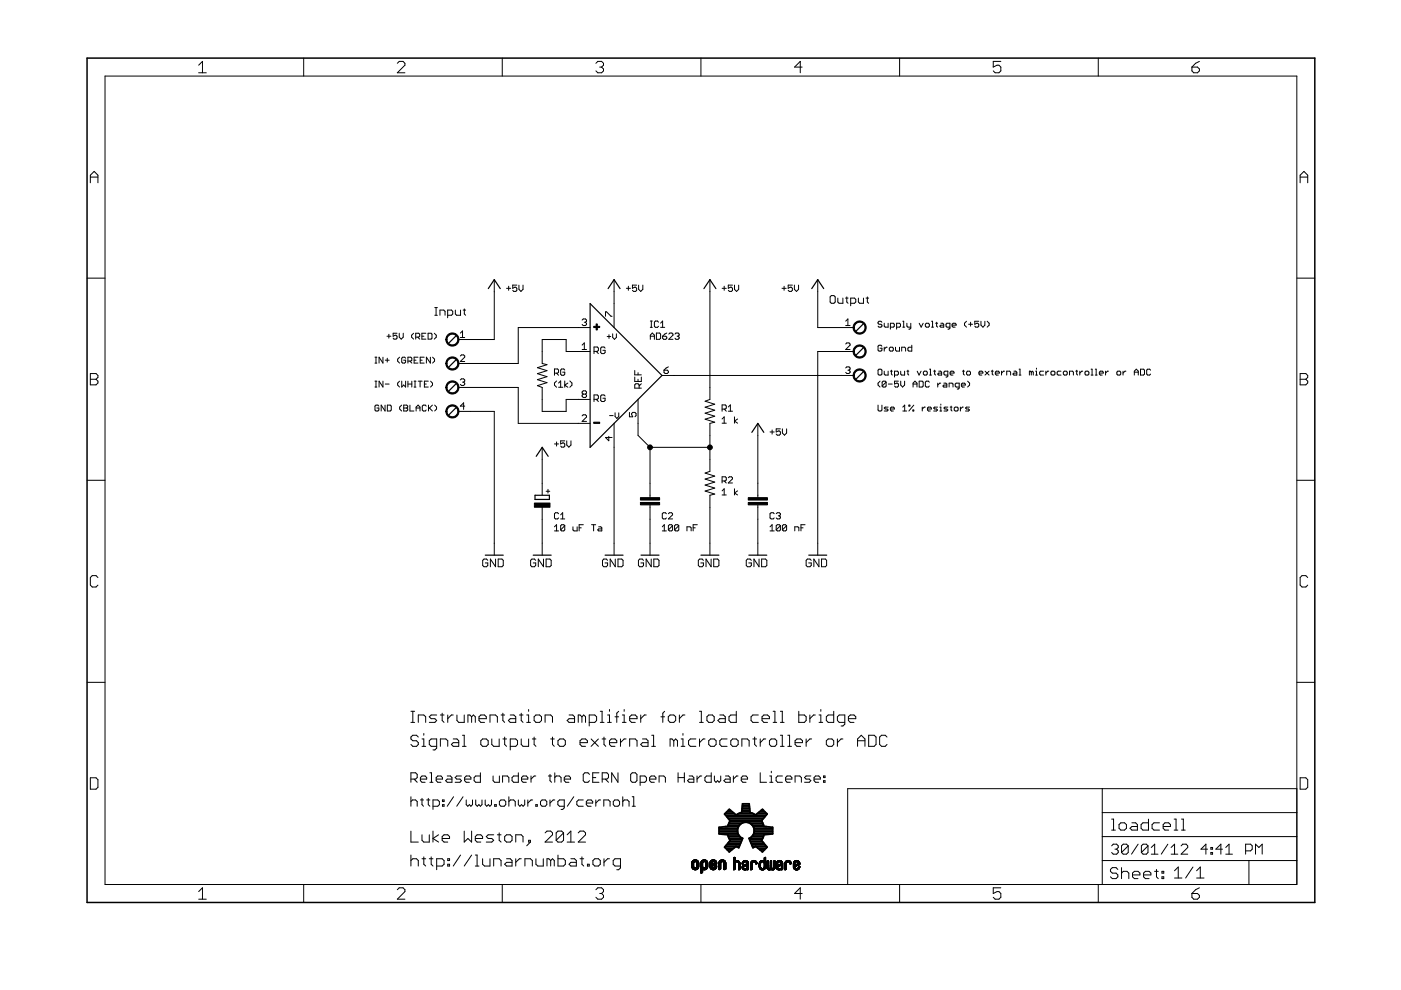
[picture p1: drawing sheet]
<svg xmlns="http://www.w3.org/2000/svg" width="297mm" height="210mm" viewBox="0 0 297 210" stroke-linecap="round" stroke-linejoin="round" font-family="sans-serif">
<g fill="#000" stroke="#000" stroke-width=".21">
<path d="M22.3 16.1v171.4zM42.1 13.8l.8-.8zM42.1 15.4h1.6zM42.9 13v2.4zM64.4 12.3v3.8zM84.2 15.4l1.7-1.6zM84.6 13l-.4 .4zM84.6 13h.8zM84.2 15.4h1.7zM85.9 13.4v.4zM85.4 13l.5 .4zM106.5 12.3v3.8z"/>
<path d="M126.3 13.4l.4-.4zM126.7 13h.9zM126.3 15l.4 .4zM127.6 13l.4 .4zM127.1 14.2h.5zM127.6 14.2l.4 .4zM126.7 15.4h.9zM128 13.4v.4zM128 13.8l-.4 .4zM128 14.6v.4zM128 15l-.4 .4zM148.6 12.3v3.8z"/>
<path d="M168.5 14.2h1.6zM169.7 13v2.4zM169.7 13l-1.2 1.2zM190.7 12.3v3.8zM210.6 13v1.2zM210.6 14.2l.8-.4zM210.6 15l.4 .4zM211.4 13.8h.4zM211.8 13.8l.4 .4zM211 15.4h.8zM210.6 13h1.6zM212.2 14.2v.8z"/>
<path d="M212.2 15l-.4 .4zM232.9 12.3v3.8zM252.7 14.2v.8zM252.7 15l.4 .4zM253.1 15.4h.8zM253.5 13.4l-.8 .8zM253.9 15.4l.4-.4zM252.7 14.2h1.2zM253.5 13.4l.8-.4zM254.3 14.6v.4zM253.9 14.2l.4 .4zM22.3 16.1h252.7z"/>
<path d="M19.2 37.1v1.7zM19.2 37.1l.8-.8zM19.2 37.5h1.6zM20 36.3l.8 .8zM20.8 37.1v1.7zM275.7 37.1v1.7zM275.7 37.1l.8-.8zM275.7 37.5h1.6zM276.5 36.3l.8 .8zM277.3 37.1v1.7zM18.5 59h3.8zM275 59h3.8z"/>
<path d="M19.2 79.2h1.2zM20.4 79.2l.4 .4zM20.8 79.6v.4zM79.5 77h.4zM79.5 75.7h.4zM79.7 75.7v1.3zM80.4 75.7v1.3zM80.4 75.7l.8 1.3zM81.2 75.7v1.3zM81.7 76.4h.8zM82 71.3h.9zM82.1 75.9v.9z"/>
<path d="M82.4 70.9v.8zM83.4 70.7v.6zM83.4 71.3l.4-.2zM83.4 71.7l.1 .2zM83.8 71.1h.2zM84 71.1l.2 .2zM83.5 71.9h.5zM83.4 70.7h.8zM84.2 71.3v.4zM84.2 71.7l-.2 .2zM84.3 76.2v.4zM84.7 75.7l-.4 .5z"/>
<path d="M84.6 70.7v.8zM84.6 71.5l.5 .4zM84.3 76.6l.4 .4zM85.1 71.9l.4-.4zM85.2 75.9v.9zM85.2 76.8l.2 .2zM85.4 75.7l-.2 .2zM85.4 77h.4zM85.5 70.7v.8zM85.4 75.7h.4zM86 76.8l-.2 .2zM85.8 75.7l.2 .2z"/>
<path d="M86 76.4v.4zM85.6 76.4h.4zM86.5 75.7v1.3zM86.5 75.7h.6zM86.9 76.6l.4 .4zM87.1 75.7l.2 .2zM86.5 76.6h.6zM87.3 71.1v.4zM87.3 71.1l.4-.4zM87.3 75.9v.5zM87.1 76.6l.2-.2zM87.3 71.5l.4 .4z"/>
<path d="M87.8 75.7v1.3zM87.8 77h.8zM87.8 76.4h.4zM88.1 70.7v1.2zM88.1 70.7h.7zM88.6 71.5l.4 .4zM87.8 75.7h.8zM88.8 70.7l.2 .2zM88.1 71.5h.7zM89 70.9v.4zM88.8 71.5l.2-.2zM89.1 75.7v1.3z"/>
<path d="M89.1 77h.8zM89.1 76.4h.4zM89.5 70.7v1.2zM89.5 71.9h.8zM89.5 71.3h.4zM89.1 75.7h.8zM89.5 70.7h.8zM90.4 75.7v1.3zM90.4 75.7l.8 1.3zM90.8 70.7v1.2zM90.8 71.9h.6zM91.2 75.7v1.3z"/>
<path d="M91.6 71.7l-.2 .2zM90.8 70.7h.6zM91.6 70.9v.8zM91.4 70.7l.2 .2zM91.7 77l.4-.4zM92.5 71.5l-.4 .4zM92.1 76.2v.4zM91.7 75.7l.4 .5zM92.2 66.8h.5zM92.2 65.2h.5zM92.5 65.2v1.6zM92.5 71.1v.4z"/>
<path d="M92.1 70.7l.4 .4zM93.3 65.7v1.1zM93.3 65.7h.8zM94.1 65.7l.3 .3zM94.4 66v.8zM94.9 65.7v1.7zM94.9 65.7h.8zM95.7 65.7l.3 .3zM94.9 66.8h.8zM96 66v.6zM96 66.6l-.3 .2zM96.5 65.7v.9z"/>
<path d="M96.5 66.6l.3 .2zM96.8 66.8h.8zM97.6 70.6l.5-.4zM97.6 71.6h.9zM97.6 76.6l.9-.9zM97.6 65.7v1.1zM97.8 75.2l-.2 .3zM98.1 70.2v1.4zM98.2 65.7h.5zM97.8 75.2h.5zM98.4 65.5v1.1zM98.4 66.6l.3 .2z"/>
<path d="M97.6 76.6h.9zM98.5 75.5v.2zM98.3 75.2l.2 .3zM97.2 72h2.5zM97.2 77.1h2.5zM99.7 72h5.1zM99.7 77.1h10.2zM104.8 59.3v2.5zM104.8 61.8v10.2zM107.4 61.1h.9zM107.8 60.7v.9zM108.7 60.5v.6z"/>
<path d="M108.7 61.1l.4-.2zM108.7 61.6l.2 .2zM109.1 60.9h.3zM109.4 60.9l.2 .2zM108.9 61.8h.5zM108.7 60.5h.9zM109.6 61.1v.5zM109.6 61.6l-.2 .2zM109.9 69.4v7.7zM110 60.5v.8zM110 61.3l.4 .5zM110.4 61.8l.5-.5z"/>
<path d="M110.9 60.5v.8zM113.9 79.2l2.1-.6zM113.9 78l2.1-.7zM115 74.5v2.6zM115 72v2.5zM113.9 79.2l2.1 .7zM113.9 78l2.1 .6zM115 77.1l1 .2zM117.6 78.2v1.4zM117.6 78.2h.6zM118 79.1l.4 .5zM118.2 78.2l.2 .3z"/>
<path d="M117.6 79.1h.6zM118.4 78.5v.4zM118.4 78.9l-.2 .2zM118.9 78.5v.8zM118.9 79.3l.2 .3zM119.1 78.2l-.2 .3zM119.1 79.6h.4zM119.1 78.2h.4zM119.7 79.3l-.2 .3zM119.5 78.2l.2 .3zM119.7 78.9v.4zM119.3 78.9h.4z"/>
<path d="M120 74.5h2.6zM120 72v2.5zM115 72h5zM122.6 69.4h2.5zM122.6 74.5h2.5zM109.9 69.4h12.7zM123.7 67.6l-.3 .3zM123.4 73.2l.5-.5zM123.4 74.1h1zM123.7 67.6h.4zM123.4 68.8l.3 .2zM123.9 72.7v1.4z"/>
<path d="M124.1 67.6l.3 .3zM123.9 68.3h.2zM124.1 68.3l.3 .3zM123.7 69h.4zM124.4 67.9v.2zM124.4 68.1l-.3 .2zM124.4 68.6v.2zM124.4 68.8l-.3 .2zM125.9 73.6v1.4zM125.9 73.6h.7zM126.4 74.5l.5 .5zM126.6 73.6l.3 .2z"/>
<path d="M125.9 74.5h.7zM126.9 73.8v.5zM126.6 74.5l.3-.2zM127.4 73.8v.9zM127.4 74.7l.2 .3zM127.6 73.6l-.2 .2zM127.6 75h.5zM127.6 73.6h.5zM128.1 75l.2-.3zM128.1 73.6l.2 .2zM128.3 74.3v.4zM127.8 74.3h.5z"/>
<path d="M128.4 66.1v1zM128.4 66.1h.2zM128.6 66.1l.9 1zM128.7 71.4h.8zM129.1 71v.8zM129.5 67.1h.3zM129.9 70.8v.7zM129.9 71.5l.4 .4zM130.2 64.4v5zM130.2 59.3v2.5zM130.2 61.8v2.6zM130.3 71.9l.4-.4z"/>
<path d="M130.7 70.8v.7zM132.8 61.1h.9zM133.2 60.7v.9zM134.1 60.5v.6zM134.1 61.1l.4-.2zM134.1 61.6l.2 .2zM134.5 60.9h.3zM134.6 79.9v1zM134.6 78.5v1zM134.8 60.9l.2 .2zM134.3 61.8h.5zM134.1 60.5h.9z"/>
<path d="M135 61.1v.5zM135 61.6l-.2 .2zM135.3 79v.5zM135.4 60.5v.8zM135.4 61.3l.4 .5zM136.3 61.3l-.5 .5zM134.6 79.5h1.4zM136.3 60.5v.8zM137.9 71.1v.8zM138.3 70.6l-.4 .5zM137.9 71.3h.8zM137.9 69.4h.4z"/>
<path d="M137.9 68.1h.4zM138.1 68.1v1.3zM138.3 70.6l.4 .5zM138.7 71.1v.8zM138.7 68.3v.9zM138.7 69.2l.3 .2zM139 68.1l-.3 .2zM139 69.4h.4zM139.2 70.6v1.3zM139.2 71.9h.6zM139 68.1h.4zM139.6 69.2l-.2 .2z"/>
<path d="M139.4 68.1l.2 .2zM140.1 71.7l-.3 .2zM139.2 70.6h.6zM140.1 70.8v.9zM139.8 70.6l.3 .2zM140.5 68.1l-.4 .4zM140.1 69.4h.8zM140.5 71.3v.4zM140.5 71.7l.2 .2zM140.5 68.1v1.3zM140.7 71.9h.5zM140.8 78.5v.5z"/>
<path d="M140.8 79l.2 .2zM140.9 70.8l-.4 .5zM141 79.2h.5zM141.4 71.7l-.2 .2zM140.5 71.3h.7zM141.2 78l-.4 .5zM140.9 70.8l.5-.2zM141.4 71.5v.2zM141.2 71.3l.2 .2zM141.7 79l-.2 .2zM140.8 78.5h.7zM141.2 78l.5-.2z"/>
<path d="M141.7 78.7v.3zM141.5 78.5l.2 .2zM141.8 71.9l.9-.8zM142 70.6l-.2 .2zM142 70.6h.5zM141.8 71.9h.9zM142.7 70.8v.3zM142.5 70.6l.2 .2zM140.4 79.6h2.5zM142.9 79.6h35.6zM143.3 70.6l-.2 .2zM143.3 70.6h.5z"/>
<path d="M143.1 71.7l.2 .2zM143.8 70.6l.2 .2zM143.6 71.3h.2zM143.8 71.3l.2 .2zM143.3 71.9h.5zM144 70.8v.3zM144 71.1l-.2 .2zM144 71.5v.2zM144 71.7l-.2 .2zM150.5 59.3v2.5zM153.1 61.1h.9zM153.5 60.7v.9z"/>
<path d="M154.4 60.5v.6zM154.4 61.1l.5-.2zM154.4 61.6l.2 .2zM154.9 60.9h.2zM155.1 60.9l.2 .2zM154.6 61.8h.5zM154.4 60.5h.9zM155.3 61.1v.5zM155.3 61.6l-.2 .2zM155.7 60.5v.8zM155.7 61.3l.5 .5zM156.2 61.8l.4-.5z"/>
<path d="M156.6 60.5v.8zM165.8 61.1h.9zM166.2 60.7v.9zM167.1 60.5v.6zM167.1 61.1l.5-.2zM167.1 61.6l.2 .2zM167.6 60.9h.2zM167.8 60.9l.2 .2zM167.3 61.8h.5zM167.1 60.5h.9zM168 61.1v.5zM168 61.6l-.2 .2z"/>
<path d="M168.4 60.5v.8zM168.4 61.3l.5 .5zM168.9 61.8l.4-.5zM169.3 60.5v.8zM173.4 59.3v2.5zM173.4 61.8v7.6zM173.4 74.5v40.7zM176 62.9v1.1zM176 64l.3 .3zM176.3 62.7l-.3 .2zM176.3 64.3h.5zM176.3 62.7h.5z"/>
<path d="M176.8 64.3l.3-.3zM177.1 62.9v1.1zM176.8 62.7l.3 .2zM177.6 63.2v.8zM177.6 64l.3 .3zM177.9 64.3h.8zM178.5 69.4h2.5zM178.5 74.5h2.5zM178.5 79.6h2.5zM173.4 69.4h5.1zM173.4 74.5h5.1zM178.7 63.2v1.1z"/>
<path d="M179.3 63.2h.5zM179.3 68.1l.5-.5zM179.3 69h.9zM179.3 74.1l.9-.9zM179.3 78l.2-.2zM179.5 62.9v1.1zM179.5 64l.3 .3zM179.3 72.9l.2-.2zM179.5 77.8h.5zM179.3 79l.2 .2zM179.8 67.6v1.4zM179.5 72.7h.5z"/>
<path d="M180 77.8l.2 .2zM179.8 78.5h.2zM180 78.5l.2 .2zM179.5 79.2h.5zM179.3 74.1h.9zM180.2 72.9v.3zM180 72.7l.2 .2zM180.2 78v.3zM180.2 78.3l-.2 .2zM180.2 78.7v.3zM180.2 79l-.2 .2zM180.4 63.2v1.6z"/>
<path d="M180.4 63.2h.8zM181.2 63.2l.2 .3zM180.4 64.3h.8zM181.4 63.5v.5zM181.4 64l-.2 .3zM182 63.2v.8zM182 64l.3 .3zM182.3 64.3h.8zM183.1 63.2v1.1zM183.6 63.2h.6zM183.9 62.9v1.1zM183.9 64l.3 .3z"/>
<path d="M186.2 68.3v.2zM186.2 68.5l.2 .2zM186.2 73.4v.8zM186.2 74.2l.2 .2zM186.2 78.5v.8zM186.2 79.3l.2 .2zM186.2 68.3l.2-.2zM186.4 68.7h.4zM186.2 69.2l.2 .2zM186.4 73.2l-.2 .2zM186.4 74.4h.4zM186.4 78.3l-.2 .2z"/>
<path d="M186.4 79.5h.4zM186.4 68.1h.4zM186.8 68.7l.2 .2zM186.4 69.4h.4zM186.4 73.2h.4zM186.8 74.4l.2-.2zM186.4 78.3h.4zM186.8 79.5l.2-.2zM186.8 68.1l.2 .2zM187 68.9v.3zM187 69.2l-.2 .2zM186.8 73.2l.2 .2z"/>
<path d="M187 73.8v.4zM186.6 73.8h.4zM187 78.5v.8zM186.8 78.3l.2 .2zM187.5 68.5v.7zM187.5 69.2l.2 .2zM187.5 73.6v.8zM187.5 74l.4-.4zM187.5 78.7v.6zM187.5 79.3l.2 .2zM187.7 69.4h.6zM187.7 79.5h.6z"/>
<path d="M187.9 73.6h.2zM188.3 68.5v.9zM188.3 78.7v.8zM188.6 73.8v.4zM188.6 74.2l.2 .2zM188.8 74.4h.4zM188.8 73.6l-.2 .2zM188.8 68.5v1.3zM188.8 68.5h.6zM188.8 78.7h.4zM189 78.5v.8zM189 79.3l.2 .2z"/>
<path d="M189.2 74.4l.2-.2zM188.8 73.6h.4zM189.4 68.5l.2 .2zM188.8 69.4h.6zM189.4 73.8v.4zM189.2 73.6l.2 .2zM189.6 68.7v.5zM189.6 69.2l-.2 .2zM189.7 78.7v1.2zM189.7 78.7h.6zM189.9 73.6v.6zM189.9 74.2l.2 .2z"/>
<path d="M190.1 74.4h.6zM190.1 68.5v1.3zM190.1 68.5h.6zM190.3 78.7l.2 .2zM189.7 79.5h.6zM190.5 78.9v.4zM190.5 79.3l-.2 .2zM190.7 68.5l.2 .2zM190.1 69.4h.6zM190.7 73.6v.8zM190.9 68.7v.5zM190.9 69.2l-.2 .2z"/>
<path d="M191 78.7v.6zM191 79.3l.2 .2zM191.2 73.6v.8zM191.2 73.6h.6zM191.2 79.5h.6zM191.4 68.1h.2zM191.4 69.4h.4zM191.6 68.1v1.3zM191.8 78.7v.8zM191.8 73.6l.2 .2zM192 73.8v.6zM192.3 68.5v.7z"/>
<path d="M192.3 69.2l.2 .2zM192.3 78.7h.4zM192.5 69.4h.6zM192.5 73.8v.4zM192.5 73.8l.2-.2zM192.5 78.5v.8zM192.5 79.3l.2 .2zM192.5 74.2l.2 .2zM192.7 73.6h.6zM192.7 69.8h.2zM193.1 68.5v1.1zM193.1 69.6l-.2 .2z"/>
<path d="M193.3 73.2v1.2zM192.7 74.4h.6zM194.5 78.7l.4 .8zM195.3 78.7l-.4 .8zM194.9 68.5l.4 .9zM195.7 68.5l-.4 .9zM195.8 78.9v.4zM195.8 79.3l.2 .2zM196 79.5h.4zM196 78.7l-.2 .2zM196.2 68.7v.5zM196.2 69.2l.2 .2z"/>
<path d="M196.4 79.5l.2-.2zM196 78.7h.4zM196.4 69.4h.4zM196.4 68.5l-.2 .2zM196.6 78.9v.4zM196.4 78.7l.2 .2zM196.8 69.4l.2-.2zM196.4 68.5h.4zM197 68.7v.5zM196.8 68.5l.2 .2zM197.1 78.3h.2zM197.1 79.5h.4z"/>
<path d="M197.3 78.3v1.2zM197.5 68.1h.2zM197.5 69.4h.4zM197.7 68.1v1.3zM198 78.7h.4zM198.2 78.5v.8zM198.2 79.3l.2 .2zM198.4 68.5h.4zM198.6 68.3v.9zM198.6 69.2l.2 .2zM198.8 79.3l.2-.2zM199 78.7h.4z"/>
<path d="M198.8 79.3l.2 .2zM199 79.1h.6zM199.3 69.2l.2-.3zM199.4 78.7l.2 .2zM199.5 68.5h.4zM199.3 69.2l.2 .2zM199.5 68.9h.6zM199.6 78.9v.6zM199 79.5h.6zM199.9 68.5l.2 .2zM200.1 68.7v.7zM199.5 69.4h.6z"/>
<path d="M200.1 78.9v.4zM200.1 79.3l.2 .2zM200.3 78.7l-.2 .2zM200.3 79.5h.7zM200.6 79.9h.1zM200.6 68.7v.5zM200.6 69.2l.2 .2zM200.7 79.9l.3-.2zM200.8 68.5l-.2 .2zM200.8 69.4h.6zM201 78.7v1zM200.3 78.7h.7z"/>
<path d="M201 69.8h.2zM201.2 69.8l.2-.2zM201.4 68.5v1.1zM200.8 68.5h.6zM201.4 78.9v.4zM201.4 78.9l.3-.2zM201.4 79.3l.3 .2zM201.7 78.7h.4zM201.9 68.7v.5zM201.9 68.7l.2-.2zM201.7 79.5h.4zM202.1 78.7l.2 .2z"/>
<path d="M201.9 69.2l.2 .2zM202.1 68.5h.4zM202.3 78.9v.2zM201.4 79.1h.9zM202.1 69.4h.4zM202.5 68.5l.2 .2zM202.7 68.7v.2zM201.9 68.9h.8zM204.1 78.7h.4zM204.3 78.5v.8zM204.3 79.3l.2 .2zM204.5 68.5v.4z"/>
<path d="M204.9 68.1l-.4 .4zM204.5 68.9l.4 .5zM204.9 78.9v.4zM204.9 79.3l.2 .2zM205.1 79.5h.4zM205.1 78.7l-.2 .2zM205.4 68.7h.8zM205.5 79.5l.3-.2zM205.1 78.7h.4zM205.8 78.9v.4zM205.5 78.7l.3 .2zM205.8 68.3v.9z"/>
<path d="M206.7 68.1v.6zM206.7 68.7l.4-.2zM206.7 69.2l.2 .2zM207.1 68.5h.2zM207.3 68.5l.2 .2zM206.9 69.4h.4zM206.7 68.1h.8zM207.5 68.7v.5zM207.5 69.2l-.2 .2zM207.6 78.9v.4zM207.8 78.7l-.2 .2zM207.6 79.3l.2 .2z"/>
<path d="M207.8 78.7h.4zM208 68.1v.8zM208 68.9l.4 .5zM207.8 79.5h.4zM208.2 78.7l.2 .2zM208.4 78.9v.2zM207.6 79.1h.8zM208.8 68.9l-.4 .5zM208.8 68.1v.8zM208.9 78.7l.8 .8zM208.9 79.5l.8-.8zM209.3 69.4l.4-.5z"/>
<path d="M209.7 68.5v.4zM209.3 68.1l.4 .4zM210.2 78.7h.4zM210.4 78.5v.8zM210.4 79.3l.2 .2zM211 78.9v.4zM211 78.9l.2-.2zM211 79.3l.2 .2zM211.2 78.7h.5zM211.2 79.5h.5zM211.7 78.7l.2 .2zM211.9 78.9v.2z"/>
<path d="M211 79.1h.9zM212.3 78.7v.8zM212.3 79.1l.5-.4zM212.8 78.7h.2zM213.4 78.7v.8zM213.4 78.7h.7zM214.1 78.7l.2 .2zM214.3 78.9v.6zM214.8 79.3l.2-.2zM215 78.7h.4zM214.8 79.3l.2 .2zM215 79.1h.6z"/>
<path d="M215.4 78.7l.2 .2zM215.6 78.9v.6zM215 79.5h.6zM216.1 78.3h.2zM216.1 79.5h.4zM216.3 78.3v1.2zM218.2 78.7v.8zM218.2 78.7h.3zM218.5 78.7l.2 .2zM218.7 78.9v.6zM218.7 78.9l.2-.2zM218.9 78.7l.2 .2z"/>
<path d="M219.1 78.9v.6zM219.6 78.7h.2zM219.6 79.5h.4zM219.8 78.7v.8zM219.8 78.1v.2zM220.4 78.9v.4zM220.4 79.3l.2 .2zM220.4 78.9l.2-.2zM220.6 79.5h.7zM220.6 78.7h.7zM221.7 78.7v.8zM221.7 79.1l.4-.4z"/>
<path d="M222.1 78.7h.3zM222.8 78.9v.4zM222.8 79.3l.2 .2zM223 79.5h.5zM223 78.7l-.2 .2zM223.5 79.5l.2-.2zM223 78.7h.5zM223.7 78.9v.4zM223.5 78.7l.2 .2zM224.1 78.9v.4zM224.1 79.3l.2 .2zM224.3 78.7l-.2 .2z"/>
<path d="M224.3 79.5h.7zM224.3 78.7h.7zM225.4 78.9v.4zM225.4 79.3l.3 .2zM225.7 79.5h.4zM225.7 78.7l-.3 .2zM226.3 79.3l-.2 .2zM225.7 78.7h.4zM226.3 78.9v.4zM226.1 78.7l.2 .2zM226.8 78.7v.8zM226.8 78.7h.6z"/>
<path d="M227.4 78.7l.2 .2zM227.6 78.9v.6zM228.1 78.7h.4zM228.3 78.5v.8zM228.3 79.3l.2 .2zM228.9 78.7v.8zM228.9 79.1l.5-.4zM229.4 78.7h.2zM230 78.9v.4zM230 79.3l.2 .2zM230.2 79.5h.5zM230.2 78.7l-.2 .2z"/>
<path d="M230.7 79.5l.2-.2zM230.2 78.7h.5zM230.9 78.9v.4zM230.7 78.7l.2 .2zM231.3 78.3h.2zM231.3 79.5h.5zM231.5 78.3v1.2zM232.2 78.3h.2zM232.2 79.5h.4zM232.4 78.3v1.2zM233.1 78.9v.4zM233.1 78.9l.2-.2z"/>
<path d="M233.1 79.3l.2 .2zM233.3 78.7h.4zM233.3 79.5h.4zM233.7 78.7l.2 .2zM233.9 78.9v.2zM233.1 79.1h.8zM234.4 78.7v.8zM234.4 79.1l.4-.4zM234.8 78.7h.2zM236.8 78.9v.4zM236.8 79.3l.2 .2zM237 79.5h.4z"/>
<path d="M237 78.7l-.2 .2zM237.6 79.3l-.2 .2zM237 78.7h.4zM237.6 78.9v.4zM237.4 78.7l.2 .2zM238.1 78.7v.8zM238.1 79.1l.4-.4zM238.5 78.7h.2zM240.5 78.7v.8zM240.5 78.7l.4-.4zM240.5 78.9h.8zM240.9 78.3l.4 .4z"/>
<path d="M241.3 78.7v.8zM241.8 78.3v1.2zM241.8 79.5h.6zM242.4 79.5l.3-.2zM241.8 78.3h.6zM242.7 78.5v.8zM242.4 78.3l.3 .2zM243.1 78.5v.8zM243.1 79.3l.2 .2zM243.3 78.3l-.2 .2zM243.3 79.5h.5zM243.3 78.3h.5z"/>
<path d="M243.9 79.3l-.1 .2zM243.8 78.3l.1 .2zM275.7 79.2h1.2zM276.9 79.2l.4 .4zM277.3 79.6v.4zM19.2 79.2v2.4zM19.2 80.4h1.2zM20.4 80.4l.4 .4zM19.2 81.6h1.2zM20.8 80l-.4 .4zM20.8 80.8v.4zM20.8 81.2l-.4 .4z"/>
<path d="M79.5 82.1h.4zM79.5 80.8h.4zM79.5 86.1v.8zM79.5 86.9l.2 .2zM79.7 80.8v1.3zM79.7 85.9l-.2 .2zM79.7 87.1h.4zM79.7 85.9h.4zM80.1 87.1l.2-.2zM80.1 85.9l.2 .2zM80.3 86.5v.4zM79.9 86.5h.4z"/>
<path d="M80.4 80.8v1.3zM80.4 80.8l.8 1.3zM80.8 85.9v1.2zM80.8 85.9l.8 1.2zM81.2 80.8v1.3zM81.6 85.9v1.2zM81.7 81.4h.8zM82.1 85.9v1.2zM82.1 87.1h.6zM82.7 87.1l.3-.2zM82.1 85.9h.6zM83 86.1v.8z"/>
<path d="M82.7 85.9l.3 .2zM84.3 81.2v.4zM84.7 80.8l-.4 .4zM84.3 81.6l.4 .5zM84.7 86.3v.4zM84.7 86.3l.5-.4zM84.7 86.7l.5 .4zM85.2 80.8v1.3zM85.6 81.6l-.4 .5zM85.6 81.6l.4 .5zM85.6 85.9v1.2zM85.6 85.9h.6z"/>
<path d="M85.6 86.5h.6zM86 80.8v1.3zM86.2 85.9l.2 .2zM86.2 86.5l.2 .2zM85.6 87.1h.6zM86.4 86.1v.2zM86.2 86.5l.2-.2zM86.4 86.7v.2zM86.4 86.9l-.2 .2zM86.5 80.8v1.3zM86.5 81.4h.8zM86.9 85.9v1.2z"/>
<path d="M86.9 87.1h.9zM87.3 80.8v1.3zM87.8 82.1h.4zM87.8 80.8h.4zM88 80.8v1.3zM88.2 86.3v.8zM88.2 86.3l.4-.4zM88.2 86.5h.8zM88.6 85.9l.4 .4zM88.7 80.8h.8zM89 86.3v.8zM89.1 80.8v1.3z"/>
<path d="M89.5 86.1v.8zM89.5 86.9l.2 .2zM89.7 85.9l-.2 .2zM89.7 87.1h.5zM90 80.8v1.3zM90 82.1h.8zM90 81.4h.4zM89.7 85.9h.5zM90.4 86.9l-.2 .2zM90.2 85.9l.2 .2zM90 80.8h.8zM90.8 85.9v1.2z"/>
<path d="M90.8 86.7l.9-.8zM91.1 86.5l.6 .6zM91.7 81.6l-.4 .5zM91.7 81.2v.4zM91.3 80.8l.4 .4zM92.6 86.7l-.4 .4zM92.6 86.3v.4zM92.2 85.9l.4 .4zM97.6 80.6l.2-.3zM97.6 86.1h.9zM97.8 80.3h.5zM97.6 81.5l.2 .2z"/>
<path d="M98.3 80.3l.2 .3zM98.1 81h.2zM98.3 81l.2 .3zM97.8 81.7h.5zM98.3 85.4v1.4zM98.3 85.4l-.7 .7zM98.5 80.6v.2zM98.5 80.8l-.2 .2zM98.5 81.3v.2zM98.5 81.5l-.2 .2zM97.2 82.1h2.5zM97.2 87.2h2.5z"/>
<path d="M99.7 87.2h5.1zM99.7 82.1h10.2zM104.8 87.2v28zM109.9 82.1v7.7zM113.9 81.8l2.1-.7zM113.9 80.5l2.1-.6zM115 82.1v2.6zM113.9 81.8l1.1 .3zM115 94.8v2.6zM115 84.7v2.5zM115 87.2h5zM113.9 80.5l2.1 .6z"/>
<path d="M117.6 81.2v.5zM117.6 81.2l.4-.4zM117.6 94.1h.8zM117.6 81.7l.4 .4zM118 93.7v.9zM118.9 80.8l-.5 .4zM118.4 82.1h.9zM118.9 80.8v1.3zM118.9 93.5v.6zM118.9 94.1l.4-.2zM118.9 94.6l.2 .2zM119.3 93.9h.2z"/>
<path d="M119.5 93.9l.2 .2zM119.1 94.8h.4zM119.7 80.8v1.3zM119.7 81.7l.7-.5zM118.9 93.5h.8zM119.7 94.1v.5zM119.7 94.6l-.2 .2zM120 84.7v2.5zM120 84.7h2.6zM120.2 93.5v.9zM120.2 94.4l.4 .4zM119.7 81.7l.7 .4z"/>
<path d="M120.6 94.8l.5-.4zM120.8 82.1l.5-.4zM121.1 93.5v.9zM121.3 81.2v.5zM120.8 80.8l.5 .4zM122.6 89.8h2.5zM122.6 84.7h2.5zM109.9 89.8h12.7zM123.4 89.3l1-.9zM123.7 82.9l-.3 .2zM123.4 83.8v.2zM123.4 83.8l.3-.2z"/>
<path d="M123.4 83.1v.2zM123.7 87.9l-.3 .3zM123.7 82.9h.4zM123.4 84l.3 .3zM123.4 83.3l.3 .3zM123.7 83.6h.4zM123.7 87.9h.4zM124.1 82.9l.3 .2zM124.1 83.6l.3 .2zM123.7 84.3h.4zM123.4 89.3h1zM124.4 88.2v.2z"/>
<path d="M124.1 87.9l.3 .3zM124.4 83.1v.2zM124.4 83.3l-.3 .3zM124.4 83.8v.2zM124.4 84l-.3 .3zM125.9 83.7v1.4zM125.9 83.7h.7zM126.4 84.7l.5 .4zM126.6 83.7l.3 .3zM125.9 84.7h.7zM126.9 84v.4zM126.9 84.4l-.3 .3z"/>
<path d="M127.4 84v.9zM127.4 84.9l.2 .2zM127.6 83.7l-.2 .3zM127.6 85.1h.5zM127.6 83.7h.5zM128.1 85.1l.2-.2zM128.1 83.7l.2 .3zM128.3 84.4v.5zM127.8 84.4h.5zM128.4 92.8l.7 .7zM129.1 92.5v1zM129.2 88.1h.8z"/>
<path d="M128.4 92.8h1.4zM130.2 89.8v5zM130.4 87.5v.8zM130.4 88.3l.4 .4zM130.8 88.7l.4-.4zM131.2 87.5v.8zM133.5 87.4v1zM133.5 88.4h.7zM133.9 87.7v.2zM133.9 87.7l.3-.3zM133.9 87.9l.3 .5zM134.2 87.4h.4z"/>
<path d="M134.6 81.6v.7zM134.6 81.6l.2-.2zM134.6 80.9h1.4zM134.6 87.4l.3 .3zM134.8 81.4h.5zM134.9 87.7v.4zM134.9 88.1l-.3 .3zM135.3 81.4l.2 .2zM135.3 80.4v.5zM135.3 84.7v5.1zM135.3 89.8v2.5zM135.3 92.3l2.5 2.5z"/>
<path d="M135.5 81.6v.7zM135.5 81.8l.5-.4zM134.6 82.3h1.4zM136 79.9v1zM137.8 94.8h12.7zM149.5 85.1l2 .6zM149.5 86.3l2 .7zM149.5 87.6l2 .6zM149.5 88.9l2 .6zM150.5 97.4v2.5zM149.5 100.3l1-.4zM150.5 89.8v2.5z"/>
<path d="M150.5 82.1v2.6zM149.5 85.1l1-.4zM150.5 61.8v20.3zM150.5 94.8v2.6zM150.5 92.3v2.5zM149.5 86.3l2-.6zM149.5 87.6l2-.6zM149.5 88.9l2-.7zM150.5 89.8l1-.3zM153.1 88.8l.4-.4zM153.1 89.7h.9zM153.1 85.9v1.3z"/>
<path d="M153.1 85.9h.7zM153.5 88.4v1.3zM153.5 86.7l.5 .5zM153.8 85.9l.2 .2zM153.1 86.7h.7zM154 86.1v.4zM154 86.5l-.2 .2zM154.4 86.3l.5-.4zM154.4 87.2h.9zM154.9 85.9v1.3zM155.7 88.4v1.3zM155.7 89.3l.7-.5z"/>
<path d="M155.7 89.3l.7 .4zM160.7 89.8v2.5zM160.7 92.3v10.2zM163.3 91.6h.8zM163.7 91.2v.8zM164.6 90.9v.7zM164.6 91.6l.4-.2zM164.6 92l.2 .3zM165 91.4h.2zM165.2 91.4l.3 .2zM164.8 92.3h.4zM164.6 90.9h.9z"/>
<path d="M165.5 91.6v.4zM165.5 92l-.3 .3zM165.9 90.9v.9zM165.9 91.8l.4 .5zM166.3 92.3l.5-.5zM166.8 90.9v.9zM186.2 81.2v.4zM186.2 81.2l.4-.4zM186.2 85.9v1zM186.2 86.9l.2 .2zM186.4 87.1h.4zM186.2 81.6l.4 .5z"/>
<path d="M186.8 87.1l.2-.2zM187 85.9v1zM187 81v.9zM187 81l.2-.2zM187 81.9l.9-.9zM187.2 80.8h.5zM187 81.9l.2 .2zM187.5 87.1h.6zM187.5 86.5l.2-.2zM187.7 80.8l.2 .2zM187.2 82.1h.5zM187.5 86.5l.2 .2z"/>
<path d="M187.7 86.3h.6zM187.9 81v.9zM187.9 81.9l-.2 .2zM188.1 87.1l.2-.2zM187.7 86.7h.4zM188.1 86.7l.2 .2zM188.3 81.4h.9zM188.8 86.5v.4zM188.8 86.5l.2-.2zM188.8 86.9l.2 .2zM189 86.3h.4zM189 87.1h.4z"/>
<path d="M189.4 86.3l.2 .2zM189.6 86.5v.2zM188.8 86.7h.8zM189.7 80.8v.6zM189.7 81.4l.4-.2zM189.7 81.9l.2 .2zM190.1 81.2h.2zM190.3 81.2l.2 .2zM189.9 82.1h.4zM189.7 80.8h.8zM190.5 81.4v.5zM190.5 81.9l-.2 .2z"/>
<path d="M191 80.8v.8zM191 81.6l.4 .5zM191.4 82.1l.4-.5zM191.8 85.9l-.4 .4zM191.4 87.1h.8zM191.8 80.8v.8zM191.8 85.9v1.2zM192.7 85.9h.2zM192.7 85.9v.2zM193.7 85.9l-1 1.2zM192.9 85.9v.2zM192.7 86.1h.2z"/>
<path d="M193.5 86.9v.2zM193.5 86.9h.2zM193.6 81.2v.9zM194 80.8l-.4 .4zM193.6 81.4h.8zM193.7 86.9v.2zM193.5 87.1h.2zM194 80.8l.4 .4zM194.4 81.2v.9zM194.9 80.8v1.3zM194.9 82.1h.6zM195.5 82.1l.2-.2z"/>
<path d="M194.9 80.8h.6zM195.5 86.3v.8zM195.5 86.7l.5-.4zM195.7 81v.9zM195.5 80.8l.2 .2zM196 86.3h.2zM196.2 81v.9zM196.2 81.9l.2 .2zM196.4 80.8l-.2 .2zM196.4 82.1h.4zM196.6 86.5v.4zM196.6 86.5l.2-.2z"/>
<path d="M196.4 80.8h.4zM196.8 82.1l.2-.2zM196.6 86.9l.2 .2zM196.8 86.3h.5zM196.8 80.8l.2 .2zM196.8 87.1h.5zM197.3 86.3l.2 .2zM197.5 86.5v.2zM196.6 86.7h.9zM198 87.1h.6zM198 86.5l.2-.2zM198 86.5l.2 .2z"/>
<path d="M198.2 86.3h.6zM198.6 87.1l.2-.2zM198.2 86.7h.4zM198.6 86.7l.2 .2zM198.8 81.2v.9zM198.8 81.6l.4-.4zM199.2 81.2h.3zM199.3 86.3h.2zM199.3 87.1h.4zM199.5 86.3v.8zM199.5 85.7v.2zM200.1 81.6l-.2 .3z"/>
<path d="M200.1 81.2h.4zM199.9 81.9l.2 .2zM200.1 81.6h.6zM200.1 87.1h.6zM200.1 86.5l.2-.2zM200.1 86.5l.2 .2zM200.3 86.3h.7zM200.5 81.2l.2 .2zM200.7 81.4v.7zM200.1 82.1h.6zM200.7 87.1l.3-.2zM200.3 86.7h.4z"/>
<path d="M200.7 86.7l.3 .2zM201.2 81.2v.9zM201.2 81.2h.6zM201.4 86.3h.4zM201.7 86.1v.8zM201.7 86.9l.1 .2zM201.8 81.2l.3 .2zM202.1 81.4v.7zM202.3 86.5v.4zM202.3 86.9l.2 .2zM202.5 81.4v.5zM202.5 81.9l.2 .2z"/>
<path d="M202.5 87.1h.4zM202.3 86.5l.2-.2zM202.5 81.4l.2-.2zM202.7 82.1h.7zM203.1 86.9l-.2 .2zM202.5 86.3h.4zM202.9 82.5h.3zM203.1 86.5v.4zM202.9 86.3l.2 .2zM203.2 82.5l.2-.2zM203.4 81.2v1.1zM202.7 81.2h.7z"/>
<path d="M203.6 86.3v.8zM203.6 86.7l.4-.4zM203.8 81.4v.5zM203.8 81.4l.2-.2zM203.8 81.9l.2 .2zM204 81.2h.5zM204 86.3h.2zM204 82.1h.5zM204.5 81.2l.2 .2zM204.7 81.4v.2zM203.8 81.6h.9zM204.7 87.1h.6z"/>
<path d="M204.7 86.5l.2-.2zM204.7 86.5l.2 .2zM204.9 86.3h.6zM205.1 82.1l.5-.5zM205.3 87.1l.2-.2zM204.9 86.7h.4zM205.3 86.7l.2 .2zM205.6 81.2v.4zM205.1 80.8l.5 .4zM275.7 79.2v2.4zM275.7 80.4h1.2zM276.9 80.4l.4 .4z"/>
<path d="M275.7 81.6h1.2zM277.3 80l-.4 .4zM277.3 80.8v.4zM277.3 81.2l-.4 .4zM18.5 101.8h3.8zM102.3 118.8v1.1zM102.3 119.9l.3 .3zM102.6 118.5l-.3 .3zM102.6 118.5h.5zM103.1 118.5l.3 .3zM103.4 119.4v.5zM102.9 119.4h.5z"/>
<path d="M104 118.5l1.1 1.7zM104.8 115.2v2.5zM105.6 118.5v1.7zM105.6 118.5h.8zM106.7 118.8v1.1zM106.4 118.5l.3 .3zM112.5 118.8v1.1zM112.5 119.9l.3 .3zM112.8 118.5l-.3 .3zM112.8 118.5h.5zM113.3 118.5l.3 .3zM113.6 119.4v.5z"/>
<path d="M113.1 119.4h.5zM114.1 118.5l1.1 1.7zM115 107.5v2.6zM115 102.5v2.5zM115 115.2v2.5zM115 97.4v5.1zM115 110.1v5.1zM115.8 118.5v1.7zM115.8 104.2h.8zM116.2 103.8v.7zM115.8 118.5h.8zM116.9 118.8v1.1z"/>
<path d="M116.6 118.5l.3 .3zM117.6 111.7l.4-.4zM117.6 112.6h.8zM117.6 108.9v.9zM117.6 109.8l.2 .2zM117.8 108.7l-.2 .2zM117.8 110h.4zM118 111.3v1.3zM117.8 108.7h.4zM118.2 110l.2-.2zM118.2 108.7l.2 .2zM118.9 111.5v.9z"/>
<path d="M118.9 111.5l.2-.2zM119.7 111.5l-.8 .9zM119.3 108.7l-.4 .5zM118.9 110h.8zM119.1 111.3h.4zM118.9 112.4l.2 .2zM119.3 108.7v1.3zM119.5 111.3l.2 .2zM119.1 112.6h.4zM119.7 111.5v.9zM119.7 112.4l-.2 .2zM121.5 111.7v.7z"/>
<path d="M121.5 112.4l.2 .2zM121.7 112.6h.7zM122.4 111.7v.9zM122.8 111.3v1.3zM122.8 111.3h.9zM122.8 111.9h.4zM125.4 111.3h.9zM125.9 111.3v1.3zM126.7 112.4l.2-.3zM126.9 111.7h.5zM126.7 112.4l.2 .2zM126.9 112.1h.7z"/>
<path d="M127.4 111.7l.2 .2zM127.6 111.9v.7zM126.9 112.6h.7zM127.7 118.8v1.1zM127.7 119.9l.3 .3zM128 118.5l-.3 .3zM128 118.5h.5zM128.5 118.5l.3 .3zM128.8 119.4v.5zM128.3 119.4h.5zM129.4 118.5l1.1 1.7zM130.2 115.2v2.5z"/>
<path d="M130.2 94.8v20.4zM131 118.5v1.7zM131 118.5h.8zM132.1 118.8v1.1zM131.8 118.5l.3 .3zM135.4 118.8v1.1zM135.4 119.9l.2 .3zM135.6 118.5l-.2 .3zM135.6 118.5h.6zM136.2 118.5l.2 .3zM136.4 119.4v.5zM135.9 119.4h.5z"/>
<path d="M137 118.5l1.1 1.7zM137.8 102.5v2.5zM137.8 107.5v2.6zM137.8 105v.5zM137.8 107v.5zM137.8 115.2v2.5zM137.8 110.1v5.1zM137.8 94.8v7.7zM138.6 118.5v1.7zM138.6 118.5h.8zM139.7 118.8v1.1zM139.4 118.5l.3 .3z"/>
<path d="M140.8 111.3l-.4 .4zM140.4 112.6h.9zM140.4 108.9v.9zM140.4 109.8l.2 .2zM140.6 108.7l-.2 .2zM140.6 110h.5zM140.8 111.3v1.3zM140.6 108.7h.5zM141.1 110l.2-.2zM141.1 108.7l.2 .2zM141.7 111.5v.9zM141.7 111.5l.2-.2z"/>
<path d="M141.7 112.4l.9-.9zM141.7 110l.9-.8zM141.9 111.3h.5zM141.7 112.4l.2 .2zM141.7 108.9l.2-.2zM142.4 111.3l.2 .2zM141.9 112.6h.5zM141.9 108.7h.5zM142.6 111.5v.9zM142.6 112.4l-.2 .2zM141.7 110h.9zM142.6 108.9v.3z"/>
<path d="M142.4 108.7l.2 .2zM143 111.5v.9zM143 111.5l.3-.2zM143 112.4l.9-.9zM143.3 111.3h.4zM143 112.4l.3 .2zM143.7 111.3l.2 .2zM143.3 112.6h.4zM143.9 111.5v.9zM143.9 112.4l-.2 .2zM145.6 111.7v.9zM145.6 111.7h.7z"/>
<path d="M146.3 111.7l.2 .2zM146.5 111.9v.7zM147 111.3v1.3zM147 111.3h.8zM147 111.9h.4zM148.1 118.8v1.1zM148.1 119.9l.2 .3zM148.3 118.5l-.2 .3zM148.3 118.5h.6zM148.9 118.5l.2 .3zM149.1 119.4v.5zM148.6 119.4h.5z"/>
<path d="M149.5 100.3l2 .6zM149.5 101.6l2 .6zM149.5 102.8l2 .7zM149.5 104.1l2 .7zM149.7 118.5l1.1 1.7zM150.5 105v2.5zM150.5 115.2v2.5zM150.5 107.5v7.7zM151.3 118.5v1.7zM149.5 101.6l2-.7zM149.5 102.8l2-.6zM149.5 104.1l2-.6z"/>
<path d="M150.5 105l1-.2zM151.3 118.5h.8zM152.4 118.8v1.1zM152.1 118.5l.3 .3zM153.1 104.1l.4-.5zM153.1 104.9h.9zM153.1 101.1v1.3zM153.1 101.1h.7zM153.5 103.6v1.3zM153.5 102l.5 .4zM153.8 101.1l.2 .2zM153.1 102h.7z"/>
<path d="M154 101.3v.4zM154 101.7l-.2 .3zM154.4 102.4l.9-.9zM154.4 101.3l.2-.2zM154.6 101.1h.5zM154.4 102.4h.9zM155.3 101.3v.2zM155.1 101.1l.2 .2zM155.7 103.6v1.3zM155.7 104.5l.7-.4zM155.7 104.5l.7 .4zM158.2 118.8v1.1z"/>
<path d="M158.2 119.9l.3 .3zM158.5 118.5l-.3 .3zM158.5 118.5h.5zM159 118.5l.3 .3zM159.3 119.4v.5zM158.7 119.4h.6zM159.9 118.5l1 1.7zM160.7 102.5v2.5zM160.7 107.5v2.6zM160.7 105v.5zM160.7 107v.5zM160.7 115.2v2.5z"/>
<path d="M160.7 110.1v5.1zM161.5 118.5v1.7zM161.5 118.5h.8zM162.6 118.8v1.1zM162.3 118.5l.3 .3zM163.3 111.7l.4-.4zM163.3 112.6h.8zM163.3 108.9v.9zM163.3 109.8l.2 .2zM163.3 108.9l.2-.2zM163.5 110h.4zM163.7 111.3v1.3z"/>
<path d="M163.5 108.7h.4zM163.9 110l.2-.2zM163.9 108.7l.2 .2zM164.6 111.5v.9zM164.6 111.5l.2-.2zM164.6 112.4l.9-.9zM164.6 108.9l.2-.2zM164.8 111.3h.4zM164.6 112.4l.2 .2zM164.8 108.7h.4zM164.6 109.8l.2 .2zM165.2 111.3l.3 .2z"/>
<path d="M164.8 112.6h.4zM165.2 108.7l.3 .2zM165 109.4h.2zM165.2 109.4l.3 .2zM164.8 110h.4zM165.5 111.5v.9zM165.2 112.6l.3-.2zM165.5 108.9v.3zM165.2 109.4l.3-.2zM165.5 109.6v.2zM165.2 110l.3-.2zM165.9 111.5v.9z"/>
<path d="M165.9 111.5l.2-.2zM165.9 112.4l.9-.9zM166.1 111.3h.4zM165.9 112.4l.2 .2zM166.5 111.3l.3 .2zM166.1 112.6h.4zM166.8 111.5v.9zM166.5 112.6l.3-.2zM168.5 111.7v.9zM168.5 111.7h.7zM169.2 111.7l.2 .2zM169.4 111.9v.7z"/>
<path d="M169.8 111.3v1.3zM169.8 111.3h.9zM169.8 111.9h.5zM170.9 118.8v1.1zM170.9 119.9l.3 .3zM171.2 118.5l-.3 .3zM171.2 118.5h.5zM171.7 118.5l.3 .3zM172 119.4v.5zM171.4 119.4h.6zM172.6 118.5l1 1.7zM173.4 115.2v2.5z"/>
<path d="M174.2 118.5v1.7zM174.2 118.5h.8zM175.3 118.8v1.1zM175 118.5l.3 .3zM275 101.8h3.8zM19.2 122.4v1.7zM19.2 124.1l.4 .4zM19.6 122l-.4 .4zM19.6 124.5h.8zM19.6 122h.8zM20.4 124.5l.4-.4zM20.4 122l.4 .4z"/>
<path d="M102.6 120.2h.5zM103.1 120.2l.3-.3zM104 118.5v1.7zM105.1 118.5v1.7zM105.6 120.2h.8zM106.4 120.2l.3-.3zM112.8 120.2h.5zM113.3 120.2l.3-.3zM114.1 118.5v1.7zM115.2 118.5v1.7zM115.8 120.2h.8zM116.6 120.2l.3-.3z"/>
<path d="M128 120.2h.5zM128.5 120.2l.3-.3zM129.4 118.5v1.7zM130.5 118.5v1.7zM131 120.2h.8zM131.8 120.2l.3-.3zM135.6 120.2h.6zM136.2 120.2l.2-.3zM137 118.5v1.7zM138.1 118.5v1.7zM138.6 120.2h.8zM139.4 120.2l.3-.3z"/>
<path d="M148.3 120.2h.6zM148.9 120.2l.2-.3zM149.7 118.5v1.7zM150.8 118.5v1.7zM151.3 120.2h.8zM152.1 120.2l.3-.3zM158.5 120.2h.5zM159 120.2l.3-.3zM159.9 118.5v1.7zM160.9 118.5v1.7zM161.5 120.2h.8zM162.3 120.2l.3-.3z"/>
<path d="M171.2 120.2h.5zM171.7 120.2l.3-.3zM172.6 118.5v1.7zM173.6 118.5v1.7zM174.2 120.2h.8zM175.3 119.9l-.3 .3zM275.7 122.4v1.7zM275.7 124.1l.4 .4zM276.1 122l-.4 .4zM276.1 124.5h.8zM276.1 122h.8zM276.9 124.5l.4-.4z"/>
<path d="M276.9 122l.4 .4zM18.5 144.7h3.8zM87.1 153.2h.8zM87.1 150.8h.8zM87.1 156.3v.4zM87.1 156.7l.4 .4zM87.5 150.8v2.4zM87.1 156.3l.4-.4zM87.5 157.1h.8zM87.1 157.8l.4 .4zM87.5 155.9h.8zM88.3 157.1l.4 .4z"/>
<path d="M87.5 158.2h.8zM88.7 151.6v1.6zM88.7 151.6h1.2zM88.3 155.9l.4 .4zM88.7 157.5v.3zM88.7 157.8l-.4 .4zM89.5 156.7h.4zM89.5 158.2h.8zM89.9 151.6l.4 .4zM89.9 156.7v1.5zM89.9 155.5v.4zM90.3 152v1.2z"/>
<path d="M91 153.2h1.2zM91 152l.4-.4zM91 157.1v.7zM91 157.8l.4 .4zM91 152l.4 .4zM91.4 151.6h1.2zM91 157.1l.4-.4zM91.4 158.2h1.2zM91.8 159h.4zM92.6 152.8l-.4 .4zM91.4 152.4h.8zM92.2 159l.4-.4z"/>
<path d="M92.2 152.4l.4 .4zM92.6 156.7v1.9zM91.4 156.7h1.2zM93.4 151.6h.7zM93.4 156.7v1.5zM93.4 156.7h1.1zM93.7 151.2v1.6zM93.7 152.8l.4 .4zM94.5 156.7l.4 .4zM94.9 151.6v1.6zM95.7 151.6l-.8 .8zM94.9 157.1v1.1z"/>
<path d="M95.7 151.6h.4zM95.7 157.8l.4-.3zM96.1 156.7h.8zM95.7 157.8l.4 .4zM96.1 157.5h1.2zM96.9 151.6v1.2zM96.9 152.8l.4 .4zM96.9 156.7l.4 .4zM97.3 153.2h1.1zM97.3 157.1v1.1zM96.1 158.2h1.2zM98 155.9h.4z"/>
<path d="M98 158.2h.8zM98.4 151.6v1.6zM98.4 155.9v2.3zM99.2 151.6v1.6zM99.2 151.6h.4zM99.6 151.6l.4 .4zM100 152v1.2zM100 152l.4-.4zM100.4 151.6l.4 .4zM100.8 152v1.2zM101.6 152v.8zM101.6 152l.3-.4z"/>
<path d="M101.6 152.8l.3 .4zM101.9 151.6h.8zM101.9 157.1v.7zM101.9 157.8l.4 .4zM102.3 158.2h.8zM102.3 156.7l-.4 .4zM101.9 153.2h.8zM102.7 151.6l.4 .4zM103.1 152v.4zM101.6 152.4h1.5zM103.1 158.2l.4-.4zM102.3 156.7h.8z"/>
<path d="M103.5 157.1v.7zM103.1 156.7l.4 .4zM103.9 151.6v1.6zM103.9 151.6h1.2zM104.3 156.7v1.1zM104.3 157.8l.4 .4zM104.7 158.2h1.1zM105.1 151.6l.4 .4zM105.5 152v1.2zM105.8 156.7v1.5zM106.2 151.6h.8zM106.6 151.2v1.6z"/>
<path d="M106.6 152.8l.4 .4zM106.6 156.7h.8zM107 156.3v1.5zM107 157.8l.4 .4zM107.8 152.8l.4-.4zM108.2 151.6h.7zM107.8 152.8l.4 .4zM108.2 152.4h1.1zM108.2 156.7v2.3zM108.2 156.7h1.1zM108.9 151.6l.4 .4zM109.3 152v1.2z"/>
<path d="M108.2 153.2h1.1zM109.3 156.7l.4 .4zM108.2 158.2h1.1zM109.7 157.1v.7zM109.7 157.8l-.4 .4zM110.1 151.6h.8zM110.5 151.2v1.6zM110.5 152.8l.4 .4zM110.5 156.7v1.1zM110.5 157.8l.4 .4zM110.9 158.2h1.2zM111.7 151.6h.4z"/>
<path d="M111.7 153.2h.8zM112.1 151.6v1.6zM112.1 150.4v.4zM112.1 156.7v1.5zM112.9 156.7h.7zM113.2 152v.8zM113.2 152.8l.4 .4zM113.2 156.3v1.5zM113.2 157.8l.4 .4zM113.6 153.2h.8zM113.6 151.6l-.4 .4zM114.4 153.2l.4-.4z"/>
<path d="M113.6 151.6h.8zM114.8 152v.8zM114.4 151.6l.4 .4zM115.6 151.6v1.6zM115.6 151.6h1.2zM116.8 151.6l.3 .4zM116.8 156.7h.7zM117.1 152v1.2zM117.1 156.3v1.5zM117.1 157.8l.4 .4zM118.3 157.1v.7zM118.3 157.8l.4 .4z"/>
<path d="M118.7 158.2h.8zM118.3 157.1l.4-.4zM119.9 157.8l-.4 .4zM118.7 156.7h.8zM119.9 157.1v.7zM119.5 156.7l.4 .4zM120.2 152.8l.4-.4zM120.6 151.6h.8zM120.2 152.8l.4 .4zM120.6 152.4h1.2zM121.4 151.6l.4 .4zM121.8 152v1.2z"/>
<path d="M120.6 153.2h1.2zM122.6 151.6v1.6zM122.6 151.6h.4zM123 151.6l.4 .4zM123 157.1v.7zM123 157.1l.4-.4zM123.4 152v1.2zM123.4 152l.4-.4zM123 157.8l.4 .4zM123.4 156.7h.7zM123.8 151.6l.3 .4zM124.1 152v1.2z"/>
<path d="M123.4 158.2h.7zM124.1 156.7l.4 .4zM124.5 157.1v.4zM123 157.5h1.5zM124.9 151.6v2.3zM124.9 151.6h1.2zM125.3 156.7l1.6 1.5zM126.9 156.7l-1.6 1.5zM126.1 151.6l.4 .4zM124.9 153.2h1.2zM126.5 152v.8zM126.5 152.8l-.4 .4z"/>
<path d="M127.3 150.8h.4zM127.3 153.2h.8zM127.7 150.8v2.4zM127.7 156.7h.7zM128.1 156.3v1.5zM128.1 157.8l.3 .4zM128.8 151.6h.4zM128.8 153.2h.8zM129.2 151.6v1.6zM129.2 150.4v.4zM129.2 157.1v.7zM129.2 157.1l.4-.4z"/>
<path d="M129.2 157.8l.4 .4zM129.6 156.7h.8zM130.4 152h.8zM129.6 158.2h.8zM130.4 156.7l.4 .4zM130.8 151.2v2zM130.8 151.2l.4-.4zM130.8 157.1v.4zM129.2 157.5h1.6zM131.6 156.7v1.5zM131.6 157.5l.7-.8zM132 151.6h.3z"/>
<path d="M132 153.2h.7zM132.3 151.6v1.6zM132.3 150.4v.4zM132.3 156.7h.4zM133.5 152v.8zM133.5 152l.4-.4zM133.5 156.7v1.5zM133.5 156.7h1.2zM133.5 152.8l.4 .4zM133.9 151.6h.8zM133.9 153.2h.8zM134.7 151.6l.4 .4z"/>
<path d="M134.7 156.7l.4 .4zM135.1 152v.4zM133.5 152.4h1.6zM135.1 157.1v1.1zM135.8 151.6v1.6zM136.6 151.6l-.8 .8zM135.8 157.8l.4-.3zM136.2 156.7h.8zM135.8 157.8l.4 .4zM136.2 157.5h1.2zM136.6 151.6h.4zM137 156.7l.4 .4z"/>
<path d="M137.4 157.1v1.1zM136.2 158.2h1.2zM138.2 155.9h.4zM138.2 158.2h.8zM138.6 155.9v2.3zM140.1 152h.8zM140.5 151.2v2zM140.9 150.8l-.4 .4zM141.7 152v.8zM141.7 152.8l.4 .4zM142.1 153.2h.8zM141.7 152l.4-.4z"/>
<path d="M142.1 156.7v1.5zM142.1 156.7h.4zM142.5 156.7l.4 .4zM143.3 152.8l-.4 .4zM142.1 151.6h.8zM142.9 157.1v1.1zM142.9 157.1l.4-.4zM143.3 152v.8zM142.9 151.6l.4 .4zM143.3 156.7l.3 .4zM143.6 157.1v1.1zM144 151.6v1.6z"/>
<path d="M144.8 151.6l-.8 .8zM144.4 156.7h.4zM144.4 158.2h.8zM144.8 151.6h.4zM144.8 156.7v1.5zM144.8 155.5v.4zM146 157.1v.7zM146 157.8l.4 .4zM146 157.1l.4-.4zM146.4 158.2h1.1zM146.4 156.7h1.1zM148.3 150.8h.4z"/>
<path d="M148.3 153.2h.8zM148.3 156.7v1.5zM148.3 157.5l.8-.8zM148.7 150.8v2.4zM149.1 156.7h.4zM149.9 152v.8zM149.9 152.8l.4 .4zM150.3 153.2h.7zM150.3 151.6l-.4 .4zM150.3 157.1v.7zM150.3 157.8l.4 .4zM150.7 158.2h.7z"/>
<path d="M150.3 157.1l.4-.4zM151.4 152.8l-.4 .4zM150.3 151.6h.7zM151.4 152v.8zM151 151.6l.4 .4zM151.8 157.8l-.4 .4zM150.7 156.7h.7zM151.8 157.1v.7zM151.4 156.7l.4 .4zM152.2 152.8l.4-.4zM152.6 151.6h.8zM152.2 152.8l.4 .4z"/>
<path d="M152.6 152.4h1.2zM152.6 157.1v.7zM152.6 157.8l.4 .4zM153 156.7l-.4 .4zM153 158.2h1.2zM153.4 151.6l.4 .4zM153.8 152v1.2zM152.6 153.2h1.2zM153 156.7h1.2zM154.6 152v.8zM154.6 152l.3-.4zM154.6 152.8l.3 .4z"/>
<path d="M154.9 151.6h1.2zM154.9 157.1v.7zM154.9 157.8l.4 .4zM155.3 158.2h.8zM155.3 156.7l-.4 .4zM156.1 150.8v2.4zM154.9 153.2h1.2zM156.1 158.2l.4-.4zM155.3 156.7h.8zM156.5 157.1v.7zM156.1 156.7l.4 .4zM157.3 156.7v1.5z"/>
<path d="M157.3 156.7h1.2zM158.5 156.7l.3 .4zM158.8 157.1v1.1zM159.2 152v.8zM159.2 152.8l.4 .4zM159.6 151.6l-.4 .4zM159.6 153.2h1.2zM159.6 156.7h.8zM160 156.3v1.5zM160 157.8l.4 .4zM159.6 151.6h1.2zM161.2 156.7v1.5z"/>
<path d="M161.9 156.7l-.7 .8zM161.6 152v.8zM161.6 152l.3-.4zM161.6 152.8l.3 .4zM161.9 151.6h.8zM161.9 156.7h.4zM161.9 153.2h.8zM162.7 151.6l.4 .4zM163.1 152v.4zM161.6 152.4h1.5zM163.1 157.1v.7zM163.1 157.8l.4 .4z"/>
<path d="M163.5 158.2h.8zM163.1 157.1l.4-.4zM163.9 150.8h.4zM163.9 153.2h.8zM164.3 150.8v2.4zM164.7 157.8l-.4 .4zM163.5 156.7h.8zM164.7 157.1v.7zM164.3 156.7l.4 .4zM165.5 150.8h.4zM165.5 153.2h.7zM165.5 155.9h.4z"/>
<path d="M165.5 158.2h.7zM165.9 150.8v2.4zM165.9 155.9v2.3zM167 155.9h.4zM167 158.2h.8zM167.4 155.9v2.3zM168.6 157.1v.7zM168.6 157.1l.4-.4zM168.6 157.8l.4 .4zM169 156.7h.8zM169.4 150.8v2.4zM169.4 153.2h1.1z"/>
<path d="M169 158.2h.8zM169.8 156.7l.3 .4zM170.1 157.1v.4zM168.6 157.5h1.5zM170.9 152.8l-.4 .4zM169.4 151.6h1.1zM170.9 152v.8zM170.5 151.6l.4 .4zM170.9 156.7v1.5zM170.9 157.5l.8-.8zM171.7 151.6v1.6zM171.7 152.4l.8-.8z"/>
<path d="M171.7 156.7h.4zM172.5 151.6h.4zM173.7 151.6h.3zM173.7 153.2h.7zM174 151.6v1.6zM174 150.4v.4zM175.2 152v.8zM175.2 152l.4-.4zM175.2 157.1v.7zM175.2 157.8l.4 .4zM175.2 152.8l.4 .4zM175.6 151.6h1.2z"/>
<path d="M175.6 158.2h.8zM175.2 157.1l.4-.4zM176.8 157.8l-.4 .4zM175.6 156.7h.8zM176.8 150.8v2.4zM175.6 153.2h1.2zM176.8 157.1v.7zM176.4 156.7l.4 .4zM177.5 152v.8zM177.5 152.8l.4 .4zM177.5 156.7v1.5zM177.5 157.5l.8-.8z"/>
<path d="M177.9 151.6l-.4 .4zM177.9 153.2h1.2zM178.3 153.9h.4zM178.3 156.7h.4zM178.7 153.9l.4-.4zM179.1 151.6v1.9zM177.9 151.6h1.2zM179.9 152v.8zM179.9 152l.4-.4zM179.9 152.8l.4 .4zM180.3 151.6h.8zM180.3 153.2h.8z"/>
<path d="M181.1 151.6l.3 .4zM181.4 152v.4zM179.9 152.4h1.5zM181.8 156.7v1.5zM181.8 156.7l.8-.8zM181.8 157.1h1.6zM182.6 155.9l.8 .8zM183.4 156.7v1.5zM184.2 155.9v2.3zM184.2 158.2h1.1zM185.3 158.2l.4-.4zM184.2 155.9h1.1z"/>
<path d="M185.7 156.3v1.5zM185.3 155.9l.4 .4zM186.5 156.3v1.5zM186.5 157.8l.4 .4zM186.5 156.3l.4-.4zM186.9 158.2h.8zM186.9 155.9h.8zM188.1 157.8l-.4 .4zM187.7 155.9l.4 .4zM275 144.7h3.8zM19.2 164.9v2.4zM19.2 167.3h1.2z"/>
<path d="M20.4 167.3l.4-.4zM19.2 164.9h1.2zM20.8 165.3v1.6zM20.4 164.9l.4 .4zM87.1 176.2v2.3zM87.1 178.5h1.6zM87.1 163.9v2zM87.1 163.9h1zM87.1 168.9v2zM87.1 169.9l.4-.3zM87.5 169.6h.6zM87.8 165.2l.7 .7z"/>
<path d="M88.1 163.9l.4 .3zM87.1 165.2h1zM88.1 169.6l.4 .3zM88.5 164.2v.7zM88.1 165.2l.4-.3zM88.5 169.9v1zM89.1 164.9v.6zM89.1 164.9l.4-.4zM89.1 169.6h.7zM89.5 177v1.2zM89.5 178.2l.4 .3zM89.1 165.5l.4 .4z"/>
<path d="M89.5 164.5h.6zM89.5 169.3v1.3zM89.5 170.6l.3 .3zM89.9 178.5h1.1zM89.5 165.9h.6zM90.1 164.5l.4 .4zM90.5 164.9v.3zM89.1 165.2h1.4zM90.5 169.6h.6zM90.8 169.3v1.3zM90.8 170.6l.3 .3zM91 177v1.5z"/>
<path d="M91.1 163.9h.4zM91.1 165.9h.7zM91.5 163.9v2zM91.8 176.2v2.3zM91.8 177.8l1.2-.8zM91.8 169.6v2zM91.8 169.6h1zM92.5 164.9v.6zM92.5 164.9l.3-.4zM92.5 165.5l.3 .4zM92.8 164.5h.7zM92.8 169.6l.4 .3z"/>
<path d="M91.8 170.9h1zM91.8 177.8l1.2 .7zM93.2 169.9v.7zM93.2 170.6l-.4 .3zM92.8 165.9h.7zM93.5 164.5l.3 .4zM93.7 177.4v.8zM93.7 177.4l.4-.4zM93.8 164.9v.3zM92.5 165.2h1.3zM93.8 169.6h.3zM93.8 169.6v.3z"/>
<path d="M93.8 170.6h.3zM93.8 170.6v.3zM93.7 178.2l.4 .3zM94.1 177h.8zM94.1 169.6v.3zM93.8 169.9h.3zM94.1 170.6v.3zM93.8 170.9h.3zM94.5 165.5l.3-.3zM94.8 164.5h.7zM94.5 165.5l.3 .4zM94.8 165.2h1z"/>
<path d="M96.2 168.9l-1.4 2zM94.1 178.5h.8zM94.9 177l.4 .4zM95.3 177.4v.4zM93.7 177.8h1.6zM95.5 164.5l.3 .4zM95.8 164.9v1zM94.8 165.9h1zM96.5 165.9h1zM96.5 164.9l.3-.4zM96.5 164.9l.3 .3zM96.8 164.5h1z"/>
<path d="M98.2 168.9l-1.4 2zM97.8 165.5l-.3 .4zM96.8 165.2h.7zM97.5 165.2l.3 .3zM98.4 176.2v2.3zM98.4 178.5l.8-.7zM98.5 164.9v.6zM98.5 164.9l.3-.4zM98.5 165.5l.3 .4zM98.8 164.5h.7zM98.8 169.6v1zM98.8 170.6l.4 .3z"/>
<path d="M99.5 170.6l-.3 .3zM99.2 177.8l.8 .7zM98.8 165.9h.7zM99.5 164.5l.3 .4zM99.5 170.6l.3 .3zM99.8 164.9v.3zM98.5 165.2h1.3zM99.8 170.9l.4-.3zM100 176.2v2.3zM100.2 169.6v1zM100.5 164.9v.6zM100.5 164.9l.4-.4z"/>
<path d="M100.8 177.4v.8zM100.8 177.4l.4-.4zM100.5 165.5l.4 .4zM100.9 164.5h1zM100.9 169.6v1zM100.9 170.6l.3 .3zM100.8 178.2l.4 .3zM101.2 177h.7zM101.2 170.9l.3-.3zM101.5 170.6l.4 .3zM101.9 163.9v2zM100.9 165.9h1z"/>
<path d="M101.9 170.9l.3-.3zM101.2 178.5h.7zM101.9 177l.4 .4zM102.2 169.6v1zM102.3 177.4v.4zM100.8 177.8h1.5zM102.9 169.6v1zM102.9 170.6l.3 .3zM103.1 178.5h1.2zM103.1 177.4l.4-.4zM103.5 170.6l-.3 .3zM103.1 177.4l.4 .4z"/>
<path d="M103.5 177h1.2zM103.5 170.6l.4 .3zM103.9 170.9l.3-.3zM104.2 169.6v1zM104.3 178.5l.4-.3zM103.5 177.8h.8zM104.5 164.5v1zM104.5 165.5l.4 .4zM104.3 177.8l.4 .4zM104.9 165.9h1zM104.9 170.6v.3zM104.9 170.6h.3z"/>
<path d="M105.2 170.6v.3zM104.9 170.9h.3zM105.5 177h.7zM105.8 176.6v1.6zM105.8 178.2l.4 .3zM105.9 164.5v1.4zM105.9 169.9v.7zM105.9 170.6l.3 .3zM106.2 170.9h.7zM106.2 169.6l-.3 .3zM106.6 164.5v1.4zM106.6 164.5h1z"/>
<path d="M106.9 170.9l.3-.3zM106.2 169.6h.7zM107 177.4v.8zM107 178.2l.4 .3zM107.2 169.9v.7zM106.9 169.6l.3 .3zM107.4 178.5h.8zM107 177.4l.4-.4zM107.6 164.5l.3 .4zM107.9 164.9v1zM107.9 168.9v2zM107.9 169.9l.3-.3z"/>
<path d="M108.2 178.5l.4-.3zM107.4 177h.8zM108.2 169.6h.7zM108.6 177.4v.8zM108.2 177l.4 .4zM108.6 164.9v.6zM108.6 164.9l.3-.4zM108.6 165.5l.3 .4zM108.9 164.5h1zM108.9 169.6l.3 .3zM109.2 169.9v1zM109.3 177v1.5z"/>
<path d="M109.3 177h1.2zM109.9 163.9v2zM108.9 165.9h1zM109.9 169.6v1zM109.9 170.6l.3 .3zM110.6 170.6l-.4 .3zM110.5 177l.4 .4zM110.6 164.9v.6zM110.6 164.9l.3-.4zM110.6 170.6l.3 .3zM110.9 177.4v1.1zM110.6 165.5l.3 .4z"/>
<path d="M110.9 164.5h.7zM111.3 170.6l-.4 .3zM111.3 169.6v1zM110.9 165.9h.7zM111.6 164.5l.3 .4zM111.7 179.3l.8-.8zM111.9 164.9v.3zM110.6 165.2h1.3zM111.9 169.6v1.3zM111.9 170.3l.7-.7zM112.1 178.2v.3zM112.1 178.5h.4z"/>
<path d="M112.5 178.2v.3zM112.1 178.2h.4zM112.6 164.5v1.4zM112.6 165.2l.7-.7zM112.6 169.6h.3zM113.3 164.5h.3zM113.6 170.6v.3zM113.6 170.6h.3zM113.9 170.6v.3zM113.6 170.9h.3zM114.6 169.9v.7zM114.6 170.6l.3 .3z"/>
<path d="M114.9 170.9h.7zM114.9 169.6l-.3 .3zM115.6 178.5l1.5-1.5zM115.9 170.6l-.3 .3zM114.9 169.6h.7zM115.9 169.9v.7zM115.6 169.6l.3 .3zM115.6 176.6l.4-.4zM116.3 164.5h.6zM116.6 164.2v1.3zM116.6 165.5l.3 .4zM116.6 169.6v1.3z"/>
<path d="M116.6 170.3l.7-.7zM116 176.2h.8zM115.6 178.5h1.5zM117.1 176.6v.4zM116.8 176.2l.3 .4zM117.3 169.6h.3zM117.6 163.9v2zM117.9 164.5l-.3 .4zM117.9 176.6v1.6zM117.9 176.6l.4-.4zM117.9 178.2l1.6-1.6zM117.9 164.5h.7z"/>
<path d="M118.3 169.9v.7zM118.3 170.6l.3 .3zM118.3 176.2h.8zM117.9 178.2l.4 .3zM118.6 164.5l.4 .4zM118.6 169.6l-.3 .3zM118.6 170.9h1zM119 164.9v1zM119 171.6h.3zM119.1 176.2l.4 .4zM118.3 178.5h.8zM119.3 171.6l.3-.3z"/>
<path d="M119.5 176.6v1.6zM119.1 178.5l.4-.3zM119.6 164.9v.6zM119.6 164.9l.4-.4zM119.6 169.6v1.7zM118.6 169.6h1zM119.6 165.5l.4 .4zM120 164.5h.6zM120.2 177l.8-.8zM120.2 178.5h1.6zM121.6 168.9l-1.3 2zM120 165.9h.6z"/>
<path d="M120.6 164.5l.4 .4zM121 164.9v.3zM119.6 165.2h1.4zM121 176.2v2.3zM122.3 169.9v.7zM122.3 170.6l.3 .3zM122.6 178.5l1.5-1.5zM122.6 169.6l-.3 .3zM122.6 170.9h1.1zM123 176.2l-.4 .4zM123.7 164.2v1.3zM123.7 165.5l.3 .4z"/>
<path d="M122.6 169.6h1.1zM123 176.2h.8zM123.7 164.2l.3-.3zM124 165.9h.7zM122.6 178.5h1.5zM124.1 176.6v.4zM123.8 176.2l.3 .4zM124.3 169.9v.7zM124.3 169.9l.4-.3zM124 163.9h.7zM124.7 165.9l.3-.4zM124.3 170.6l.4 .3z"/>
<path d="M124.7 169.6h.6zM124.7 163.9l.3 .3zM124.7 170.9h.6zM125.3 169.6l.4 .3zM125.7 163.9v2zM125.7 165.9h1.3zM125.7 164.9h.6zM125.7 169.9v.4zM124.3 170.3h1.4zM126.3 169.6v1.3zM126.3 170.3l.7-.7zM125.7 163.9h1.3z"/>
<path d="M127 169.6h.3zM127.7 163.9v2zM127.7 163.9h1zM128 169.6v1.3zM128 169.6h1zM128.3 165.2l.7 .7zM128.7 163.9l.3 .3zM127.7 165.2h1zM129 164.2v.7zM128.7 165.2l.3-.3zM129 169.6l.3 .3zM129.3 169.9v1z"/>
<path d="M129.7 163.9v2zM129.7 163.9l1.3 2zM130 169.9v.7zM130 170.6l.3 .3zM130.3 170.9h.7zM130.3 169.6l-.3 .3zM131 163.9v2zM131.4 170.6l-.4 .3zM130.3 169.6h.7zM131.4 169.9v.7zM131 169.6l.4 .3zM132 168.9v2z"/>
<path d="M132.4 169.6l-.4 .3zM132.4 169.6h.6zM133 169.6l.4 .3zM133.4 169.9v1zM133.7 164.2v1.3zM133.7 165.5l.3 .4zM134 163.9l-.3 .3zM134 165.9h.7zM134 168.9h.4zM134 170.9h.7zM134.4 168.9v2zM134 163.9h.7z"/>
<path d="M134.7 165.9l.3-.4zM135 164.2v1.3zM134.7 163.9l.3 .3zM135.7 164.5v2zM135.7 164.5h1zM136.7 164.5l.4 .4zM135.7 165.9h1zM137.1 164.9v.6zM137.1 165.5l-.4 .4zM137.7 164.9v.6zM137.7 164.9l.4-.4zM137.7 165.5l.4 .4z"/>
<path d="M138.1 164.5h.6zM138.1 165.9h.6zM138.7 164.5l.4 .4zM139.1 164.9v.3zM137.7 165.2h1.4zM139.7 164.5v1.4zM139.7 164.5h1zM140.7 164.5l.4 .4zM141.1 164.9v1zM143.8 163.9v2zM143.8 164.9h1.3zM145.1 163.9v2z"/>
<path d="M145.8 165.5l.3-.3zM146.1 164.5h.7zM145.8 165.5l.3 .4zM146.1 165.2h1zM146.8 164.5l.3 .4zM147.1 164.9v1zM146.1 165.9h1zM147.8 164.5v1.4zM147.8 165.2l.6-.7zM148.4 164.5h.4zM149.5 164.9v.6zM149.5 164.9l.3-.4z"/>
<path d="M149.5 165.5l.3 .4zM149.8 164.5h1zM150.8 163.9v2zM149.8 165.9h1zM151.5 164.5v1zM151.5 165.5l.3 .4zM151.8 165.9l.3-.4zM152.1 165.5l.4 .4zM152.8 165.5l-.3 .4zM152.8 164.5v1zM153.5 165.5l.3-.3zM153.8 164.5h.7z"/>
<path d="M153.5 165.5l.3 .4zM153.8 165.2h1zM154.5 164.5l.3 .4zM154.8 164.9v1zM153.8 165.9h1zM155.5 164.5v1.4zM155.5 165.2l.7-.7zM156.2 164.5h.3zM157.2 164.9v.6zM157.2 164.9l.3-.4zM157.2 165.5l.3 .4zM157.5 164.5h.7z"/>
<path d="M157.5 165.9h.7zM158.2 164.5l.3 .4zM158.5 164.9v.3zM157.2 165.2h1.3zM161.2 163.9v2zM161.2 165.9h1.3zM163.2 164.5h.3zM163.2 165.9h.7zM163.5 164.5v1.4zM163.5 163.5v.4zM164.5 164.9v.6zM164.5 165.5l.4 .4z"/>
<path d="M164.9 164.5l-.4 .4zM164.9 165.9h1zM164.9 164.5h1zM166.6 164.9v.6zM166.9 164.5l-.3 .4zM166.6 165.5l.3 .4zM166.9 164.5h.7zM166.9 165.9h.7zM167.6 164.5l.3 .4zM167.9 164.9v.3zM166.6 165.2h1.3zM168.6 164.5v1.4z"/>
<path d="M168.6 164.5h1zM169.6 164.5l.3 .4zM169.9 164.9v1zM170.6 165.9h1zM170.9 164.5l-.3 .4zM170.6 164.9l.3 .3zM170.9 164.5h1zM171.9 165.5l-.3 .4zM170.9 165.2h.7zM171.6 165.2l.3 .3zM172.6 164.9v.6zM172.9 164.5l-.3 .4z"/>
<path d="M172.6 165.5l.3 .4zM172.9 164.5h.7zM172.9 165.9h.7zM173.6 164.5l.3 .4zM173.9 164.9v.3zM172.6 165.2h1.3zM174.6 164.5h.3zM174.6 164.5v.4zM174.6 165.5h.3zM174.6 165.5v.4zM174.9 164.5v.4zM174.6 164.9h.3z"/>
<path d="M174.9 165.5v.4zM174.6 165.9h.3zM179.7 167.2h54zM233.7 167.2h41.3zM233.7 177.4h41.3zM233.7 172.3v5.1zM233.7 172.3h41.3zM233.7 167.2v5.1zM235.7 173.7h.4zM235.7 176h.8zM236 179l-.3 .3zM236 179h.7z"/>
<path d="M236.1 173.7v2.3zM236.7 179l.4 .3zM237.1 179.3v.4zM237.1 179.7l-.4 .3zM237.3 174.8v.8zM237.3 175.6l.3 .4zM237.6 176h.8zM237.3 174.8l.3-.3zM237.8 179.3l.3-.3zM238.1 179h.7zM238.4 176l.4-.4zM237.6 174.5h.8z"/>
<path d="M238.8 174.8v.8zM238.4 174.5l.4 .3zM238.8 179l.4 .3zM239.2 179.3v1.4zM239.6 175.6l.4-.4zM240 174.5h.8zM239.6 175.6l.4 .4zM240 175.2h1.2zM240.8 174.5l.4 .3zM241.2 174.8v1.2zM240 176h1.2zM241.9 174.8v.8z"/>
<path d="M241.9 174.8l.4-.3zM242 179.3l.4-.3zM241.9 175.6l.4 .4zM242.3 174.5h1.2zM242.4 179h.7zM243.1 179l.3 .3zM243.4 179.3v1.4zM243.5 173.7v2.3zM242.3 176h1.2zM244.1 179.7l.7-.7zM244.3 174.8v.8zM244.3 175.6l.4 .4z"/>
<path d="M244.3 174.8l.4-.3zM244.7 176h1.1zM244.8 179v2.1zM244.7 174.5h1.1zM246.6 174.8v.8zM246.6 174.8l.4-.3zM246.6 175.6l.4 .4zM247 174.5h.8zM247 176h.8zM247.8 174.5l.4 .3zM248.2 174.8v.4zM246.6 175.2h1.6z"/>
<path d="M248.3 179.7l.7-.7zM248.9 173.7h.4zM248.9 176h.8zM249 179v2.1zM249.3 173.7v2.3zM250.5 173.7h.4zM250.5 176h.8zM250.8 179l-.4 .3zM250.9 173.7v2.3zM250.8 179h.7zM251.8 179.3v.4zM251.5 179l.3 .3z"/>
<path d="M255.7 179l-1.1 1zM256.7 179.7h.4zM257.1 179.7v.3zM258.8 179l-1 1zM259.9 179.7l.7-.7zM260.6 179v2.1zM264.1 179h1.1zM265.2 179l.3 .3zM265.5 179.3v.7zM266.2 179l.7 .7zM266.9 179.7l.7-.7zM267.6 179v2.1z"/>
<path d="M275 172.3v5.1zM275 167.2v5.1zM275.7 164.9v2.4zM275.7 167.3h1.2zM276.9 167.3l.4-.4zM275.7 164.9h1.2zM277.3 165.3v1.6zM276.9 164.9l.4 .4zM22.3 187.5h252.7zM42.9 188.2l-.8 .8zM42.1 190.6h1.6zM42.9 188.2v2.4z"/>
<path d="M64.4 187.5v3.8zM84.2 190.6l1.7-1.6zM84.6 188.2l-.4 .4zM84.6 188.2h.8zM84.2 190.6h1.7zM85.9 188.6v.4zM85.4 188.2l.5 .4zM87.1 181.3v2.3zM87.1 182.5l.4-.4zM87.5 182.1h.8zM88.3 182.1l.4 .4zM88.7 182.5v1.1z"/>
<path d="M89.5 182.1h.8zM89.9 181.7v1.5zM89.9 183.2l.4 .4zM91 182.1h.8zM91.4 181.7v1.5zM91.4 183.2l.4 .4zM92.6 182.1v2.3zM92.6 182.1h1.1zM93.7 182.1l.4 .4zM92.6 183.6h1.1zM94.1 182.5v.7zM93.7 183.6l.4-.4z"/>
<path d="M94.9 182.1h.4zM94.9 182.1v.4zM94.9 183.2h.4zM94.9 183.2v.4zM95.3 182.1v.4zM94.9 182.5h.4zM95.3 183.2v.4zM94.9 183.6h.4zM97.6 181.3l-1.5 2.3zM100 181.3l-1.6 2.3zM100.8 181.3h.4zM100.8 183.6h.8z"/>
<path d="M101.2 181.3v2.3zM102.3 182.1v1.1zM102.3 183.2l.4 .4zM102.7 183.6h1.2zM103.9 182.1v1.5zM104.7 182.1v1.5zM104.7 182.1h1.1zM105.8 182.1l.4 .4zM106.2 182.5v1.1zM106.5 187.5v3.8zM107 183.2l.4-.4zM107.4 182.1h.8z"/>
<path d="M107 183.2l.4 .4zM107.4 182.8h1.2zM108.2 182.1l.4 .4zM108.6 182.5v1.1zM107.4 183.6h1.2zM109.3 182.1v1.5zM109.3 182.8l.8-.7zM110.1 182.1h.4zM111.3 182.1v1.5zM111.3 182.1h1.2zM112.5 182.1l.4 .4zM112.9 182.5v1.1z"/>
<path d="M113.6 182.1v1.1zM113.6 183.2l.4 .4zM114 183.6h1.2zM115.2 182.1v1.5zM116 182.1v1.5zM116 182.1h.4zM116.4 182.1l.4 .4zM116.8 182.5v1.1zM116.8 182.5l.3-.4zM117.1 182.1l.4 .4zM117.5 182.5v1.1zM118.3 181.3v2.3z"/>
<path d="M118.3 183.6h1.2zM119.5 183.6l.4-.4zM118.3 182.1h1.2zM119.9 182.5v.7zM119.5 182.1l.4 .4zM121 182.8l-.4 .4zM121 182.1h.8zM120.6 183.2l.4 .4zM121 182.8h1.2zM121.8 182.1l.4 .4zM122.2 182.5v1.1zM121 183.6h1.2z"/>
<path d="M123 182.1h.8zM123.4 181.7v1.5zM123.4 183.2l.4 .4zM124.5 183.2v.4zM124.5 183.2h.4zM124.9 183.2v.4zM124.5 183.6h.4zM125.7 182.5v.7zM125.7 183.2l.4 .4zM126.1 183.6h.8zM125.7 182.5l.4-.4zM126.7 188.2l-.4 .4z"/>
<path d="M126.7 188.2h.9zM126.3 190.2l.4 .4zM126.9 183.6l.4-.4zM126.1 182.1h.8zM127.3 182.5v.7zM126.9 182.1l.4 .4zM127.6 188.2l.4 .4zM127.1 189.4h.5zM127.6 189.4l.4 .4zM126.7 190.6h.9zM128 188.6v.4zM128 189l-.4 .4z"/>
<path d="M128 189.8v.4zM128 190.2l-.4 .4zM128.1 182.1v1.5zM128.1 182.8l.7-.7zM128.8 182.1h.4zM130 182.5v.7zM130 183.2l.4 .4zM130.4 182.1l-.4 .4zM130.4 183.6h1.2zM130.8 184.4h.4zM131.2 184.4l.4-.4zM131.6 182.1v1.9z"/>
<path d="M130.4 182.1h1.2zM146.7 183.8h.4zM146.7 183.7h.4zM146.7 183.6h.4zM146.7 183.5h.4zM146.7 183.4h.4zM146.7 183.3h.4zM146.7 183.2h.4zM146.7 183.1h.4zM146.7 183h.4zM146.7 182.9h.4zM146.7 184h.5z"/>
<path d="M146.7 183.9h.5zM146.7 183.9h.4zM146.7 182.8h.4zM146.7 182.8h.5zM146.7 184h.6zM146.7 182.7h.6zM146.8 184.1h1.2zM146.8 184h1.3zM146.8 184h.5zM146.8 182.7h1.2zM146.8 182.6h1.2zM146.8 184.2h1.2z"/>
<path d="M146.9 184.2h1.1zM146.9 184.2h1zM146.9 182.5h1.1zM146.9 182.5h1zM146.9 184.3h1zM147 184.3h.9zM147 182.5h.9zM147 184.3h.8zM147 182.4h.8zM147.1 184.4h.7zM147.1 182.4h.7zM147.1 184.4h.6z"/>
<path d="M147.1 182.4h.6zM147.2 184.4h.5zM147.2 182.4h.5zM147.2 184.4h.4zM147.2 182.3h.4zM147.3 182.3h.3zM147.3 184.4h.2zM147.3 182.3h.2zM147.4 182.7h.7zM147.5 184h.6zM147.5 182.7h.6zM147.6 184h.5z"/>
<path d="M147.6 182.7h.5zM147.6 182.8h.5zM147.6 183.9h.5zM147.7 183.9h.4zM147.7 182.8h.4zM147.7 182.9h.4zM147.7 183.8h.4zM147.7 183.7h.4zM147.7 183.6h.4zM147.7 183.5h.4zM147.7 183.4h.4zM147.7 183.3h.4z"/>
<path d="M147.7 183.2h.4zM147.7 183.1h.4zM147.7 183h.4zM148.6 185.1h.2zM148.6 185h.3zM148.6 185h.4zM148.6 184.9h.4zM148.6 184.8h.4zM148.6 184.7h.4zM148.6 184.6h.4zM148.6 184.5h.4zM148.6 184.4h.4z"/>
<path d="M148.6 184.4h1zM148.6 184.4h1.1zM148.6 184.3h1.1zM148.6 184.3h1.2zM148.6 184.2h1.2zM148.6 184.2h1.3zM148.6 184.1h1.3zM148.6 184.1h1.4zM148.6 184h1.4zM148.6 184h.6zM148.6 184h.5zM148.6 183.9h.5z"/>
<path d="M148.6 183.9h.4zM148.6 183.8h.4zM148.6 183.7h.4zM148.6 183.6h.4zM148.6 183.5h.4zM148.6 183.4h.4zM148.6 183.3h.4zM148.6 183.2h.4zM148.6 183.1h.4zM148.6 183h.4zM148.6 182.9h.4zM148.6 187.5v3.8z"/>
<path d="M148.6 185.1h.1zM148.6 182.8h.5zM148.7 182.8h.4zM148.7 182.8h.5zM148.7 182.7h.5zM148.7 182.7h1.3zM148.7 182.6h1.2zM148.8 182.6h1.1zM148.8 182.5h1.1zM148.8 182.5h1zM148.9 182.5h.9zM148.9 182.4h.9z"/>
<path d="M148.9 182.4h.8zM149 182.4h.7zM149 182.4h.6zM149.1 184.4h.5zM149.1 182.4h.5zM149.1 184.4h.4zM149.1 182.3h.4zM149.2 184.4h.3zM149.2 182.3h.3zM149.2 182.3h.2zM149.2 184.4h.2zM149.4 182.7h.6z"/>
<path d="M149.4 184h.6zM149.5 184h.5zM149.5 182.7h.5zM149.5 182.8h.5zM149.6 184h.4zM149.6 183.9h.4zM149.6 182.8h.4zM149.6 182.9h.4zM149.6 183.9h.5zM149.6 183.8h.5zM149.6 182.9h.5zM149.7 183.8h.4z"/>
<path d="M149.7 183.7h.4zM149.7 183.6h.4zM149.7 183.5h.4zM149.7 183.4h.4zM149.7 183.3h.4zM149.7 183.2h.4zM149.7 183.1h.4zM149.7 183h.4zM149.7 182.9h.4zM150.5 183.9h.5zM150.5 183.9h.4zM150.5 183.8h.4z"/>
<path d="M150.5 183.7h.4zM150.5 183.7h.5zM150.5 183.6h.5zM150.5 183.6h.6zM150.5 183.6h.7zM150.5 183.5h.8zM150.5 183.5h.9zM150.5 183.5h1zM150.5 183.4h1zM150.5 183.4h1.1zM150.5 183.4h1.2zM150.5 183.3h1.2z"/>
<path d="M150.5 183.3h1.3zM150.5 183.3h1.4zM150.5 183.2h.4zM150.5 183.1h.4zM150.5 183h.4zM150.5 182.9h.4zM150.5 182.8h.4zM150.5 182.8h.5zM150.5 184h.5zM150.6 184h.5zM150.6 182.8h.4zM150.6 182.8h.5z"/>
<path d="M150.6 182.7h.5zM150.6 184h1.3zM150.6 184h.6zM150.6 182.7h.6zM150.6 184.1h1.2zM150.6 182.7h1.3zM150.6 182.6h1.3zM150.6 182.6h1.2zM150.7 184.2h1.1zM150.7 184.1h1.1zM150.7 182.6h1.1zM150.7 182.5h1.1z"/>
<path d="M150.7 184.2h1zM150.7 184.3h1zM150.7 182.5h1zM150.8 184.3h.9zM150.8 182.5h.9zM150.8 184.3h.8zM150.8 182.4h.9zM150.8 182.4h.8zM150.9 184.3h.7zM150.9 182.4h.7zM150.9 184.4h.7zM150.9 182.4h.6z"/>
<path d="M150.9 184.4h.6zM151 182.4h.5zM151 184.4h.5zM151 183.2h.9zM151 183.2h1zM151 184.4h.4zM151 182.3h.4zM151.1 184.4h.3zM151.1 182.3h.3zM151.1 183.2h.9zM151.1 184.4h.2zM151.1 182.3h.2z"/>
<path d="M151.2 183.2h.8zM151.2 183.1h.8zM151.3 183.1h.7zM151.3 182.7h.6zM151.3 184h.6zM151.4 184h.5zM151.4 183.1h.6zM151.4 182.7h.5zM151.4 183h.6zM151.4 182.8h.5zM151.5 184h.4zM151.5 183.9h.4z"/>
<path d="M151.5 183h.5zM151.5 182.8h.5zM151.5 182.8h.4zM151.5 183.9h.5zM151.5 182.9h.5zM151.5 183.8h.5zM151.6 183.8h.4zM151.6 183.7h.4zM151.6 183.6h.4zM151.7 183.6h.3zM151.8 183.5h.1zM152.4 184.3h.3z"/>
<path d="M152.4 184.3h.4zM152.4 184.2h.4zM152.4 184.1h.4zM152.4 184h.4zM152.4 183.9h.4zM152.4 183.8h.4zM152.4 183.7h.4zM152.4 183.6h.4zM152.4 183.5h.4zM152.4 183.4h.4zM152.4 183.3h.4zM152.4 183.2h.4z"/>
<path d="M152.4 183.1h.4zM152.4 183h.4zM152.4 184.4h.2zM152.4 184.4h.3zM152.4 182.9h.4zM152.4 182.9h.5zM152.4 182.8h.5zM152.5 182.8h.4zM152.5 182.8h.5zM152.5 182.7h.5zM152.5 182.7h.6zM152.5 182.7h1.3z"/>
<path d="M152.5 182.6h1.3zM152.5 182.6h1.2zM152.6 182.6h1.1zM152.6 182.5h1.1zM152.6 182.5h1zM152.7 182.5h.9zM152.7 182.4h.9zM152.7 182.4h.8zM152.8 182.4h.7zM152.8 182.4h.6zM152.9 182.4h.5zM152.9 182.3h.5z"/>
<path d="M153 182.3h.3zM153.1 182.3h.2zM153.2 182.7h.6zM153.3 182.7h.5zM153.3 182.8h.5zM153.4 182.8h.4zM153.4 182.8h.5zM153.4 182.9h.5zM153.5 182.9h.4zM153.5 184.3h.3zM153.5 184.3h.4zM153.5 184.2h.4z"/>
<path d="M153.5 184.1h.4zM153.5 184h.4zM153.5 183.9h.4zM153.5 183.8h.4zM153.5 183.7h.4zM153.5 183.6h.4zM153.5 183.5h.4zM153.5 183.4h.4zM153.5 183.3h.4zM153.5 183.2h.4zM153.5 183.1h.4zM153.5 183h.4z"/>
<path d="M153.5 184.4h.2zM155.5 184.4h.2zM155.5 184.4h.3zM155.5 184.3h.3zM155.5 184.2h.3zM155.5 184.1h.3zM155.5 184h.3zM155.5 183.9h.3zM155.5 183.8h.3zM155.5 183.7h.3zM155.5 183.6h.3zM155.5 183.5h.3z"/>
<path d="M155.5 183.4h.3zM155.5 183.3h.3zM155.5 183.2h.3zM155.5 183.1h.3zM155.5 183h.3zM155.5 183h.4zM155.5 182.9h.4zM155.5 182.8h.4zM155.5 182.8h.5zM155.5 182.8h.6zM155.5 182.7h.6zM155.5 182.7h.7z"/>
<path d="M155.5 182.7h1.3zM155.5 182.7h1.2zM155.5 182.6h1.2zM155.5 182.6h1.1zM155.5 182.5h1.1zM155.5 182.5h1zM155.5 182.5h.4zM155.5 182.5h.3zM155.5 182.4h.3zM155.5 182.3h.3zM155.5 182.2h.3zM155.5 182.1h.3z"/>
<path d="M155.5 182h.3zM155.5 181.9h.3zM155.6 181.9h.2zM155.6 181.8h.2zM155.7 181.8h.1zM155.9 182.5h.6zM156 182.5h.5zM156 182.5h.4zM156.3 182.7h.5zM156.3 182.8h.5zM156.4 182.8h.4zM156.5 182.8h.3z"/>
<path d="M156.5 182.9h.3zM156.5 182.9h.4zM156.6 183h.3zM156.6 184.4h.1zM156.6 184.4h.2zM156.6 184.3h.3zM156.6 184.2h.3zM156.6 184.1h.3zM156.6 184h.3zM156.6 183.9h.3zM156.6 183.8h.3zM156.6 183.7h.3z"/>
<path d="M156.6 183.6h.3zM156.6 183.5h.3zM156.6 183.4h.3zM156.6 183.3h.3zM156.6 183.2h.3zM156.6 183.1h.3zM157.4 184.1h.3zM157.4 184h.3zM157.4 184h.2zM157.4 183.9h.2zM157.4 183.8h.3zM157.4 183.2h.1z"/>
<path d="M157.4 183.2h.2zM157.4 183.1h.2zM157.4 183h.2zM157.4 184.1h.4zM157.4 183.7h.3zM157.4 183.7h.4zM157.4 183.7h.5zM157.4 183h.3zM157.4 182.9h.3zM157.4 184.2h.8zM157.4 184.2h.5zM157.4 182.8h.4z"/>
<path d="M157.4 183.6h.5zM157.4 183.6h.6zM157.4 183.6h.7zM157.5 184.3h.7zM157.5 184.2h.7zM157.5 183.6h.6zM157.5 182.8h.3zM157.5 182.8h.4zM157.5 182.7h.4zM157.5 182.7h.5zM157.5 182.7h1.1zM157.5 183.5h.7z"/>
<path d="M157.5 183.5h.8zM157.5 182.7h1zM157.5 182.6h1zM157.6 184.4h.6zM157.6 184.3h.6zM157.6 183.5h.7zM157.6 182.6h.9zM157.6 183.5h1.1zM157.6 182.6h.8zM157.6 182.5h.8zM157.7 184.4h.5zM157.7 183.5h1z"/>
<path d="M157.7 182.5h.7zM157.7 182.5h.6zM157.7 183.4h1zM157.8 184.4h.4zM157.8 183.4h.9zM157.8 182.5h.5zM157.8 182.5h.4zM157.9 183.4h.8zM157.9 183.3h.8zM157.9 184.2h.3zM158 183.3h.7zM158 182.4h.1z"/>
<path d="M158 184.1h.2zM158.1 183.3h.6zM158.1 182.7h.5zM158.1 182.8h.5zM158.2 183.2h.5zM158.2 182.8h.4zM158.3 183.2h.4zM158.3 182.8h.3zM158.3 182.9h.3zM158.3 182.9h.4zM158.4 183.5h.3zM158.4 183.2h.3z"/>
<path d="M158.4 183.1h.3zM158.4 182.9h.3zM158.4 183h.3zM158.4 184.4h.2zM158.4 184.4h.3zM158.4 184.3h.3zM158.4 184.2h.3zM158.4 184.1h.3zM158.4 184h.3zM158.4 183.9h.3zM158.4 183.8h.3zM158.4 183.7h.3z"/>
<path d="M158.4 183.6h.3zM159.2 184.4h.1zM159.2 184.4h.2zM159.2 184.3h.2zM159.2 184.2h.2zM159.2 184.1h.2zM159.2 184h.2zM159.2 183.9h.2zM159.2 183.8h.2zM159.2 183.7h.2zM159.2 183.6h.2zM159.2 183.5h.2z"/>
<path d="M159.2 183.4h.2zM159.2 183.3h.2zM159.2 183.2h.2zM159.2 183.1h.2zM159.2 183.1h.3zM159.2 183h.3zM159.2 182.9h.3zM159.2 182.9h.4zM159.2 182.8h.4zM159.3 182.8h.4zM159.3 182.7h.5zM159.3 182.7h1.1z"/>
<path d="M159.3 182.6h1zM159.4 182.6h.9zM159.4 182.6h.8zM159.4 182.5h.8zM159.5 182.5h.7zM159.5 182.5h.6zM159.6 182.5h.5zM159.7 182.5h.3zM159.8 182.4h.1zM159.9 182.7h.5zM159.9 182.8h.5zM160 182.8h.4z"/>
<path d="M160.1 182.8h.3zM160.1 182.8h.4zM160.1 182.9h.4zM160.2 182.9h.3zM160.2 183h.3zM160.2 183.1h.3zM160.3 183.2h.1zM160.3 183.2h.2zM160.3 183.1h.2zM161 183.8h.2zM161 183.7h.2zM161 183.6h.2z"/>
<path d="M161 183.5h.2zM161 183.4h.2zM161 183.3h.2zM161 183.2h.2zM161 183.1h.2zM161 183.9h.3zM161 183.9h.2zM161 183h.2zM161 183h.3zM161 184h.3zM161 182.9h.3zM161 184h.4z"/>
<path d="M161 182.9h.4zM161 184.1h.4zM161 182.8h.4zM161.1 184.1h.4zM161.1 182.8h.3zM161.1 182.8h.4zM161.1 184.1h.5zM161.1 184.2h1.1zM161.1 184.2h.5zM161.1 182.7h.5zM161.1 182.7h1.2zM161.1 182.6h1.2z"/>
<path d="M161.2 184.3h.9zM161.2 182.6h1.1zM161.3 184.4h.7zM161.3 182.5h1zM161.3 182.5h.6zM161.4 184.4h.5zM161.4 182.5h.5zM161.5 182.5h.3zM161.7 182.7h.6zM161.7 184.2h.5zM161.7 182.8h.6zM161.8 184.1h.4z"/>
<path d="M161.8 182.8h.5zM161.9 184.1h.4zM161.9 182.8h.4zM161.9 184h.4zM161.9 182.9h.4zM162 184h.3zM162 182.9h.3zM162 182.5h.3zM162 183.9h.3zM162 183h.3zM162 183.8h.3zM162 183.7h.3z"/>
<path d="M162 183.6h.3zM162 183.5h.3zM162 183.4h.3zM162 183.3h.3zM162 183.2h.3zM162 183.1h.3zM162 182.4h.3zM162 182.3h.3zM162 182.2h.3zM162 182.1h.3zM162 182h.3zM162 181.9h.3z"/>
<path d="M162.1 183.8h.2zM162.1 183.7h.2zM162.1 183.6h.2zM162.1 183.5h.2zM162.1 183.4h.2zM162.1 183.3h.2zM162.1 183.2h.2zM162.1 183.1h.2zM162.1 182.4h.2zM162.1 182.3h.2zM162.1 182.2h.2zM162.1 182.1h.2z"/>
<path d="M162.1 182h.2zM162.1 181.9h.2zM162.1 181.8h.2zM162.2 181.8h.1zM162.6 184.1h.4zM162.6 184.1h.3zM162.6 184h.3zM162.6 183.9h.3zM162.6 183.8h.3zM162.6 183.7h.3zM162.6 183.6h.3zM162.6 183.5h.3z"/>
<path d="M162.6 183.4h.3zM162.6 183.3h.3zM162.6 183.2h.3zM162.6 183.1h.3zM162.6 183h.3zM162.6 182.9h.3zM162.6 182.8h.3zM162.6 182.7h.3zM162.6 182.6h.3zM162.6 184.2h1.7zM162.6 182.5h.3zM162.7 184.2h1.6z"/>
<path d="M162.7 184.2h1.5zM162.7 182.5h.2zM162.7 184.3h1.5zM162.8 184.3h1.4zM162.8 182.5h.1zM162.8 184.3h1.3zM162.8 184.4h1.3zM162.8 184.4h.6zM162.9 184.4h.5zM162.9 184.4h.4zM163.2 184.1h.6zM163.2 184.1h.5z"/>
<path d="M163.3 184.1h.4zM163.3 184.1h.3zM163.3 184h.3zM163.3 183.9h.3zM163.3 183.8h.3zM163.3 183.7h.3zM163.3 183.6h.3zM163.3 183.5h.3zM163.3 183.4h.3zM163.3 183.3h.3zM163.3 183.2h.3zM163.3 183.1h.3z"/>
<path d="M163.3 183h.3zM163.3 182.9h.3zM163.3 182.8h.3zM163.3 182.7h.3zM163.3 182.6h.3zM163.4 182.5h.2zM163.5 184.4h.6zM163.5 182.5h.1zM163.6 184.4h.5zM163.6 184.4h.4zM163.9 184.1h.4zM164 184.1h.3z"/>
<path d="M164 184h.3zM164 183.9h.3zM164 183.8h.3zM164 183.7h.3zM164 183.6h.3zM164 183.5h.3zM164 183.4h.3zM164 183.3h.3zM164 183.2h.3zM164 183.1h.3zM164 183h.3zM164 182.9h.3z"/>
<path d="M164 182.8h.3zM164 182.7h.3zM164 182.6h.3zM164.1 182.6h.2zM164.1 182.5h.2zM164.2 182.5h.1zM164.6 184h.3zM164.6 183.9h.3zM164.6 183.8h.3zM164.6 184.1h.4zM164.6 183.8h.4zM164.6 183.2h.1z"/>
<path d="M164.6 183.2h.2zM164.6 183.1h.2zM164.6 183.1h.3zM164.6 183h.3zM164.6 183.7h.4zM164.6 182.9h.3zM164.6 184.2h.8zM164.6 184.1h.5zM164.6 183.7h.5zM164.6 182.9h.4zM164.7 184.2h.7zM164.7 183.7h.4z"/>
<path d="M164.7 183.6h.5zM164.7 182.9h.3zM164.7 182.8h.3zM164.7 184.2h.8zM164.7 183.6h.6zM164.7 182.8h.4zM164.7 184.3h.8zM164.7 183.6h.7zM164.7 182.8h.5zM164.7 182.7h.5zM164.7 182.7h1.1zM164.8 184.3h.7z"/>
<path d="M164.8 183.5h.6zM164.8 183.5h.7zM164.8 182.7h1zM164.8 182.6h1zM164.8 184.4h.7zM164.8 183.5h.8zM164.8 182.6h.9zM164.9 183.5h.7zM164.9 182.6h.8zM164.9 184.4h.6zM164.9 183.5h1zM164.9 182.5h.8z"/>
<path d="M164.9 182.5h.7zM165 184.4h.5zM165 183.5h.9zM165 182.5h.6zM165 184.4h.4zM165 183.4h.9zM165 182.5h.5zM165.1 183.4h.8zM165.1 182.5h.4zM165.1 183.3h.8zM165.2 183.3h.7zM165.2 184.1h.2z"/>
<path d="M165.3 183.3h.6zM165.3 182.7h.5zM165.4 182.8h.4zM165.4 183.3h.5zM165.4 183.2h.5zM165.4 182.8h.5zM165.5 183.2h.4zM165.5 182.8h.4zM165.6 183.2h.3zM165.6 182.9h.3zM165.6 183.5h.3zM165.6 183.1h.3z"/>
<path d="M165.6 183h.3zM165.7 183.5h.2zM165.7 183.1h.2zM165.7 183h.2zM165.7 184.4h.1zM165.7 184.4h.2zM165.7 184.3h.2zM165.7 184.2h.2zM165.7 184.1h.2zM165.7 184h.2zM165.7 183.9h.2zM165.7 183.8h.2z"/>
<path d="M165.7 183.7h.2zM165.7 183.6h.2zM166.4 184.4h.1zM166.4 184.4h.2zM166.4 184.4h.3zM166.4 184.3h.3zM166.4 184.2h.3zM166.4 184.1h.3zM166.4 184h.3zM166.4 183.9h.3zM166.4 183.8h.3zM166.4 183.7h.3z"/>
<path d="M166.4 183.6h.3zM166.4 183.5h.3zM166.4 183.4h.3zM166.4 183.3h.3zM166.4 183.2h.3zM166.4 183.1h.3zM166.4 183h.3zM166.4 182.9h.3zM166.4 182.9h.4zM166.5 182.9h.3zM166.5 182.8h.3zM166.5 182.8h.4z"/>
<path d="M166.5 182.8h.5zM166.5 182.7h.5zM166.5 182.7h1.1zM166.6 182.7h1zM166.6 182.6h1zM166.6 182.6h.9zM166.7 182.6h.8zM166.7 182.5h.8zM166.7 182.5h.7zM166.8 182.5h.6zM166.8 182.5h.5zM166.9 182.5h.4z"/>
<path d="M167 182.4h.2zM167.1 182.7h.6zM167.2 182.7h.5zM167.2 182.8h.5zM167.3 182.8h.4zM167.4 182.9h.3zM167.4 182.8h.3zM167.4 183h.4zM167.4 183h.3zM167.5 183.2h.2zM167.5 183.1h.2zM167.5 183.1h.3z"/>
<path d="M167.5 183h.3zM167.5 183.2h.1zM168.2 183.9h.3zM168.2 183.8h.3zM168.2 183.8h.4zM168.2 183.7h.4zM168.2 183.7h.5zM168.2 183.7h.6zM168.2 183.6h.6zM168.2 183.6h.7zM168.2 183.6h.8zM168.2 183.5h.8z"/>
<path d="M168.2 183.5h.9zM168.2 183.5h1zM168.2 183.4h1.1zM168.2 183.4h.4zM168.2 183.4h.3zM168.2 183.3h.3zM168.2 183.2h.3zM168.2 183.1h.3zM168.2 183h.3zM168.2 184h.4zM168.2 183.9h.4zM168.2 182.9h.4z"/>
<path d="M168.3 184h.3zM168.3 182.9h.3zM168.3 184.1h.3zM168.3 182.8h.3zM168.3 184.1h.4zM168.3 182.8h.4zM168.3 184.2h.6zM168.3 184.1h.5zM168.3 182.8h.5zM168.3 182.7h.5zM168.3 184.2h1.2zM168.4 184.2h1z"/>
<path d="M168.4 182.7h1.1zM168.4 182.7h1zM168.4 184.3h1zM168.4 182.6h1zM168.4 184.3h.9zM168.4 182.6h.9zM168.5 189.4h1.6zM168.5 184.3h.8zM168.5 182.6h.8zM168.5 184.4h.8zM168.5 182.5h.8zM168.5 184.4h.7z"/>
<path d="M168.6 182.5h.6zM168.6 184.4h.6zM168.6 183.4h.7zM168.6 184.4h.5zM168.6 182.5h.5zM168.7 183.4h.7zM168.7 182.5h.4zM168.7 184.4h.4zM168.7 183.3h.7zM168.7 183.3h.8zM168.8 183.3h.7zM168.8 182.4h.2z"/>
<path d="M168.9 183.3h.6zM168.9 183.3h.7zM168.9 182.7h.6zM169 184.2h.5zM169 183.3h.6zM169 183.2h.6zM169 182.7h.5zM169 182.8h.5zM169 184.1h.5zM169.1 184.1h.4zM169.1 183.2h.5zM169.1 182.8h.4z"/>
<path d="M169.2 184.1h.3zM169.2 183.2h.4zM169.2 182.8h.3zM169.2 184h.3zM169.2 183.1h.4zM169.2 182.9h.3zM169.2 182.9h.4zM169.2 184h.4zM169.2 183.9h.4zM169.2 183h.4zM169.3 183.9h.3zM169.3 183.1h.3z"/>
<path d="M169.3 183h.3zM169.3 183.8h.3zM169.3 183.7h.3zM169.4 183.7h.2zM169.7 188.2v2.4zM169.7 188.2l-1.2 1.2zM179.7 167.2v20.3zM190.7 187.5v3.8zM210.6 188.2v1.2zM210.6 189.4l.8-.4zM210.6 190.2l.4 .4zM211.4 189h.4z"/>
<path d="M211.8 189l.4 .4zM211 190.6h.8zM210.6 188.2h1.6zM212.2 189.4v.8zM212.2 190.2l-.4 .4zM232.9 187.5v3.8zM233.7 182.5v5zM233.7 177.4v5.1zM235.4 184.3v.4zM235.4 184.7l.4 .4zM235.4 184.3l.4-.3zM235.8 185.1h.8z"/>
<path d="M235.4 185.9l.4 .4zM235.7 180.7l.3 .4zM235.8 184h.8zM236.6 185.1l.4 .4zM235.8 186.3h.8zM236.4 180h.3zM236.7 180l.4 .4zM236 181.1h.7zM236.6 184l.4 .3zM237 185.5v.4zM237 185.9l-.4 .4zM237.1 180.4v.3z"/>
<path d="M237.1 180.7l-.4 .4zM237.8 179.3v1.4zM237.8 180.7l1.4-1.4zM237.8 184v2.3zM237.8 185.1l.4-.4zM237.8 180.7l.3 .4zM238.2 184.7h.8zM238.1 181.1h.7zM239 184.7l.3 .4zM239.2 180.7l-.4 .4zM239.3 185.1v1.2zM241.3 179l-1.4 2.1z"/>
<path d="M240.1 185.1v.8zM240.1 185.1l.4-.4zM240.1 185.9l.4 .4zM240.5 184.7h.8zM240.5 186.3h.8zM241.3 184.7l.4 .4zM241.7 185.1v.4zM240.1 185.5h1.6zM242 179.3v1.4zM242 180.7l1.4-1.4zM242 180.7l.4 .4zM242.5 185.1v.8z"/>
<path d="M242.8 184.7l-.3 .4zM242.5 185.9l.3 .4zM242.8 184.7h.8zM242.4 181.1h.7zM243.4 180.7l-.3 .4zM242.8 186.3h.8zM243.6 184.7l.4 .4zM244 185.1v.4zM242.5 185.5h1.5zM244.1 181.1h1.4zM244.8 184.7h.8zM245.2 184.3v1.6z"/>
<path d="M245.2 185.9l.4 .4zM247.6 179l-1.4 2.1zM246.4 184.7h.3zM246.4 184.7v.4zM246.4 185.9h.3zM246.4 185.9v.4zM246.7 184.7v.4zM246.4 185.1h.3zM246.7 185.9v.4zM246.4 186.3h.3zM248.3 181.1h1.4zM249 184.6l.8-.8z"/>
<path d="M249 186.2h1.6zM249.8 183.8v2.4zM251.8 179.7l-1.4 1.4zM252.9 183.8l-1.5 2.4zM250.4 181.1h1.4zM252.7 189.4v.8zM252.7 190.2l.4 .4zM253.1 190.6h.8zM253.5 188.6l-.8 .8zM253.7 184.6l.8-.8zM253.7 186.2h1.6zM253.9 190.6l.4-.4z"/>
<path d="M252.7 189.4h1.2zM253.5 188.6l.8-.4zM254.3 189.8v.4zM253.9 189.4l.4 .4zM254.5 183.8v2.4zM254.6 180h1.4zM255.7 179v2.1zM256.7 179.7v.3zM256.7 180.7h.4zM256.7 180.7v.4zM256.7 180h.4zM257.1 180.7v.4z"/>
<path d="M256.7 181.1h.4zM257.8 180h1.4zM258.8 179v2.1zM259.9 181.1h1.4zM264.1 179v2.1zM264.8 182.5v5zM264.8 182.5h10.2zM233.7 182.5h31.1zM264.1 180.4h1.1zM265.5 180l-.3 .4zM266.2 179v2.1zM275 182.5v5z"/>
<path d="M275 177.4v5.1zM275 16.1v171.4z"/>
<path d="M94.9 71a1.4 1.4 0 0 1 2.2 .3 1.4 1.4 0 0 1-.8 2 1.4 1.4 0 0 1-1.8-1.3h.3a1.15 1.15 0 0 1 1.6-1.1 1.15 1.15 0 0 1 .3 1.9 1.15 1.15 0 0 1-1.9-.5v-.3h-.3z" fill-rule="evenodd"/>
<path d="M94.9 76.1a1.4 1.4 0 0 1 2.2 .3 1.4 1.4 0 0 1-.8 2 1.4 1.4 0 0 1-1.8-1.3h.3a1.15 1.15 0 0 1 1.6-1.1 1.15 1.15 0 0 1 .3 1.9 1.15 1.15 0 0 1-1.9-.5v-.3h-.3z" fill-rule="evenodd"/>
<path d="M181.3 68.5a1.4 1.4 0 0 1 2.2 .2 1.4 1.4 0 0 1-.9 2.1 1.4 1.4 0 0 1-1.7-1.4h.2a1.14 1.14 0 0 1 1.6-1 1.14 1.14 0 0 1 .3 1.9 1.14 1.14 0 0 1-1.8-.6l-.1-.3h-.2z" fill-rule="evenodd"/>
<path d="M181.3 73.6a1.39 1.39 0 0 1 2.2 .2 1.39 1.39 0 0 1-.9 2.1 1.39 1.39 0 0 1-1.7-1.4h.2a1.14 1.14 0 0 1 1.6-1 1.14 1.14 0 0 1 .3 1.9 1.14 1.14 0 0 1-1.8-.6l-.1-.3h-.2z" fill-rule="evenodd"/>
<path d="M181.3 78.7a1.39 1.39 0 0 1 2.2 .2 1.39 1.39 0 0 1-.9 2.1 1.39 1.39 0 0 1-1.7-1.4h.2a1.14 1.14 0 0 1 1.6-1 1.14 1.14 0 0 1 .3 1.9 1.14 1.14 0 0 1-1.8-.6l-.1-.3h-.2z" fill-rule="evenodd"/>
<path d="M94.9 81.2a1.4 1.4 0 0 1 2.2 .2 1.4 1.4 0 0 1-.8 2.1 1.4 1.4 0 0 1-1.8-1.4h.3a1.15 1.15 0 0 1 1.6-1 1.15 1.15 0 0 1 .3 1.9 1.15 1.15 0 0 1-1.9-.6v-.3h-.3z" fill-rule="evenodd"/>
<path d="M94.9 86.3a1.4 1.4 0 0 1 2.2 .2 1.4 1.4 0 0 1-.8 2.1 1.4 1.4 0 0 1-1.8-1.4h.3a1.15 1.15 0 0 1 1.6-1.1 1.15 1.15 0 0 1 .3 2 1.15 1.15 0 0 1-1.9-.6v-.3h-.3z" fill-rule="evenodd"/>
<circle cx="137.8" cy="94.8" r=".51"/>
<circle cx="150.5" cy="94.8" r=".51"/>
</g>
<g fill="#000" stroke="#000" stroke-width=".25">
<path d="M104.8 59.3l-1.3 1.9zM130.2 59.3l-1.3 1.9zM150.5 59.3l-1.3 1.9zM173.4 59.3l-1.3 1.9zM95.1 72.7l1.6-1.5zM95.1 77.8l1.6-1.5zM104.8 59.3l1.3 1.9zM125.1 64.4v30.4zM130.2 59.3l1.3 1.9zM125.1 64.4l15.3 15.2zM150.5 59.3l1.3 1.9zM173.4 59.3l1.2 1.9z"/>
<path d="M181.5 70.2l1.5-1.5zM181.5 75.3l1.5-1.5zM181.5 80.4l1.5-1.6zM95.1 82.9l1.6-1.5zM95.1 88l1.6-1.5zM115 94.8l-1.3 2zM115 94.8l1.2 2zM125.1 94.8l15.3-15.2zM160.7 89.8l-1.3 1.9zM160.7 89.8l1.2 1.9zM102.9 117.7h3.8zM113.1 117.7h3.8z"/>
<path d="M113.4 105v.9zM113.4 105.9h3.1zM116.5 105v.9zM113.4 105h3.1zM128.3 117.7h3.8zM135.9 117.7h3.8zM148.6 117.7h3.8zM158.8 117.7h3.8zM171.5 117.7h3.8z"/>
</g>
<path d="M125.9 69.2h1.2v.2h-1.2zM126.4 68.7h.2v1.3h-.2zM125.9 89.5h1.2v.3h-1.2zM113.3 106.7h3.3v.8h-3.3zM135.8 106.5h4v.5h-4zM135.8 105.5h4v.5h-4zM158.6 106.5h4.1v.5h-4.1zM158.6 105.5h4.1v.5h-4.1z" fill="#000" stroke="#000" stroke-width=".21"/>
<path d="M18.5 12.3v179zM18.5 12.3h260.3zM18.5 191.3h260.3zM278.8 12.3v179z" fill="#000" stroke="#000" stroke-width=".32"/>
<g fill="#000" stroke="#000" stroke-width=".38">
<path d="M152.5 175.4v1.4zM152.5 176.8l1.8 .2zM152.5 176.7h3.9zM152.5 176.3h3.9zM152.5 176h3.9zM152.5 175.6h3.9zM153.6 172.6l1.2 1.4zM153.6 179.6l1 1zM153.7 175.3h2.8zM153.7 172.5h2zM153.8 179.5h2.2zM153.8 179.8h1.8z"/>
<path d="M153.8 172.8h8.6zM154.1 179.1h2.8zM154.1 172.1h1.2zM154.1 173.2h8.1zM152.5 175.4l1.8-.2zM154.3 177l.1 .4zM154.3 178.8h2.7zM154.3 177h2.3zM154.4 174.9h2.4zM154.4 173.5h7.5zM154.4 174.8l-.1 .4zM154.4 177.4l.2 .4z"/>
<path d="M154.4 177.4h2.5zM154.4 171.8h.5zM154.5 174.6h2.7zM154.6 177.7h2.8zM154.6 174.4l-.2 .4zM154.6 177.8l.2 .4zM154.6 178.4h2.6zM153.6 172.6l1-1zM154.7 174.2h6.9zM154.7 173.9h6.9zM154.7 178.1h2.6zM154.8 174l-.2 .4z"/>
<path d="M154.8 178.2l-1.2 1.4zM154.6 171.6l1.5 1.2zM156.1 179.5l.2 .1zM156.1 179.5h.6zM156.3 179.6l.3 .1zM156.4 175.8v.3zM156.4 176.1v.3zM156.4 175.5v.3zM156.1 172.8l.3-.2zM156.4 176.4v.3zM156.6 175.3l-.2 .2zM156.4 176.7l.2 .3z"/>
<path d="M156.7 175l-.1 .3zM156.6 172.5h3.1zM157.5 177.8l-.9 1.9zM156.6 177l.1 .2zM156.9 174.8l-.2 .2zM156.4 172.6l.4-.2zM156.9 174.8l.3-.2zM156.7 177.2l.3 .2zM157.2 174.6l.2-.1zM157 177.4l.2 .2zM156.8 172.4l.4-.1zM157.3 172.1h1.7z"/>
<path d="M157.3 171.8h1.7zM157.3 171.4h1.6zM157.4 171.1h1.5zM157.4 170.8h1.5zM157.4 170.4l-.2 1.9zM157.4 174.5l.3-.1zM157.2 177.6l.3 .2zM157.7 174.4l.3-.1zM158 174.3h.3zM158.3 174.3l.3 .1zM158.6 174.4l.3 .1zM158.8 177.8l.8 1.9z"/>
<path d="M157.4 170.4h1.4zM158.9 174.5l.2 .1zM158.9 177.7h2.8zM159 178.1h2.5zM158.8 170.4l.2 1.9zM159.1 174.6h2.7zM158.8 177.8l.3-.2zM159.1 178.4h2.6zM159.1 174.6l.3 .2zM159.2 178.8h2.7zM159.1 177.6l.2-.2zM159.4 174.8l.2 .2z"/>
<path d="M159.4 179.1h2.8zM159.4 177.4h2.5zM159 172.3l.4 .1zM159.5 174.9h2.4zM159.5 177.2l-.2 .2zM159.5 179.5h.6zM159.6 175l.1 .3zM159.6 179.7l.3-.1zM159.7 177h2.2zM159.7 177l-.2 .2zM159.7 175.3l.1 .3zM159.7 175.3h2.9z"/>
<path d="M159.8 176.7l-.1 .3zM159.4 172.4l.4 .2zM159.8 175.6l.1 .2zM159.8 176.7h4zM159.9 175.6h3.9zM159.9 175.8v.3zM159.9 176.4l-.1 .3zM159.9 176.3h3.9zM159.9 176.1v.3zM159.9 176h3.9zM159.9 179.6l.3-.1zM160.2 179.5l1.4 1.1z"/>
<path d="M159.8 172.6l.4 .2zM160.3 179.5h2.2zM160.6 172.5h1.9zM160.7 179.8h1.7zM161 172.1h1.2zM161.4 171.8h.4zM161.7 177.8l-.2 .4zM162.6 172.6l-1.1 1.4zM160.2 172.8l1.4-1.2zM161.8 177.4l-.1 .4zM161.5 174l.2 .4zM162 177l-.2 .4z"/>
<path d="M161.7 174.4l.1 .4zM162 177l1.8-.2zM161.8 174.8l.2 .4zM161.5 178.2l1.1 1.4zM161.6 171.6l1 1zM163.8 175.4v1.4zM162 175.2l1.8 .2zM154.2 180.2h1zM154.5 180.5h.2zM154.6 180.6l1.5-1.1zM161.1 180.2h1zM161.5 180.5h.2z"/>
<path d="M161.6 180.6l1-1z"/>
</g>
</svg>
